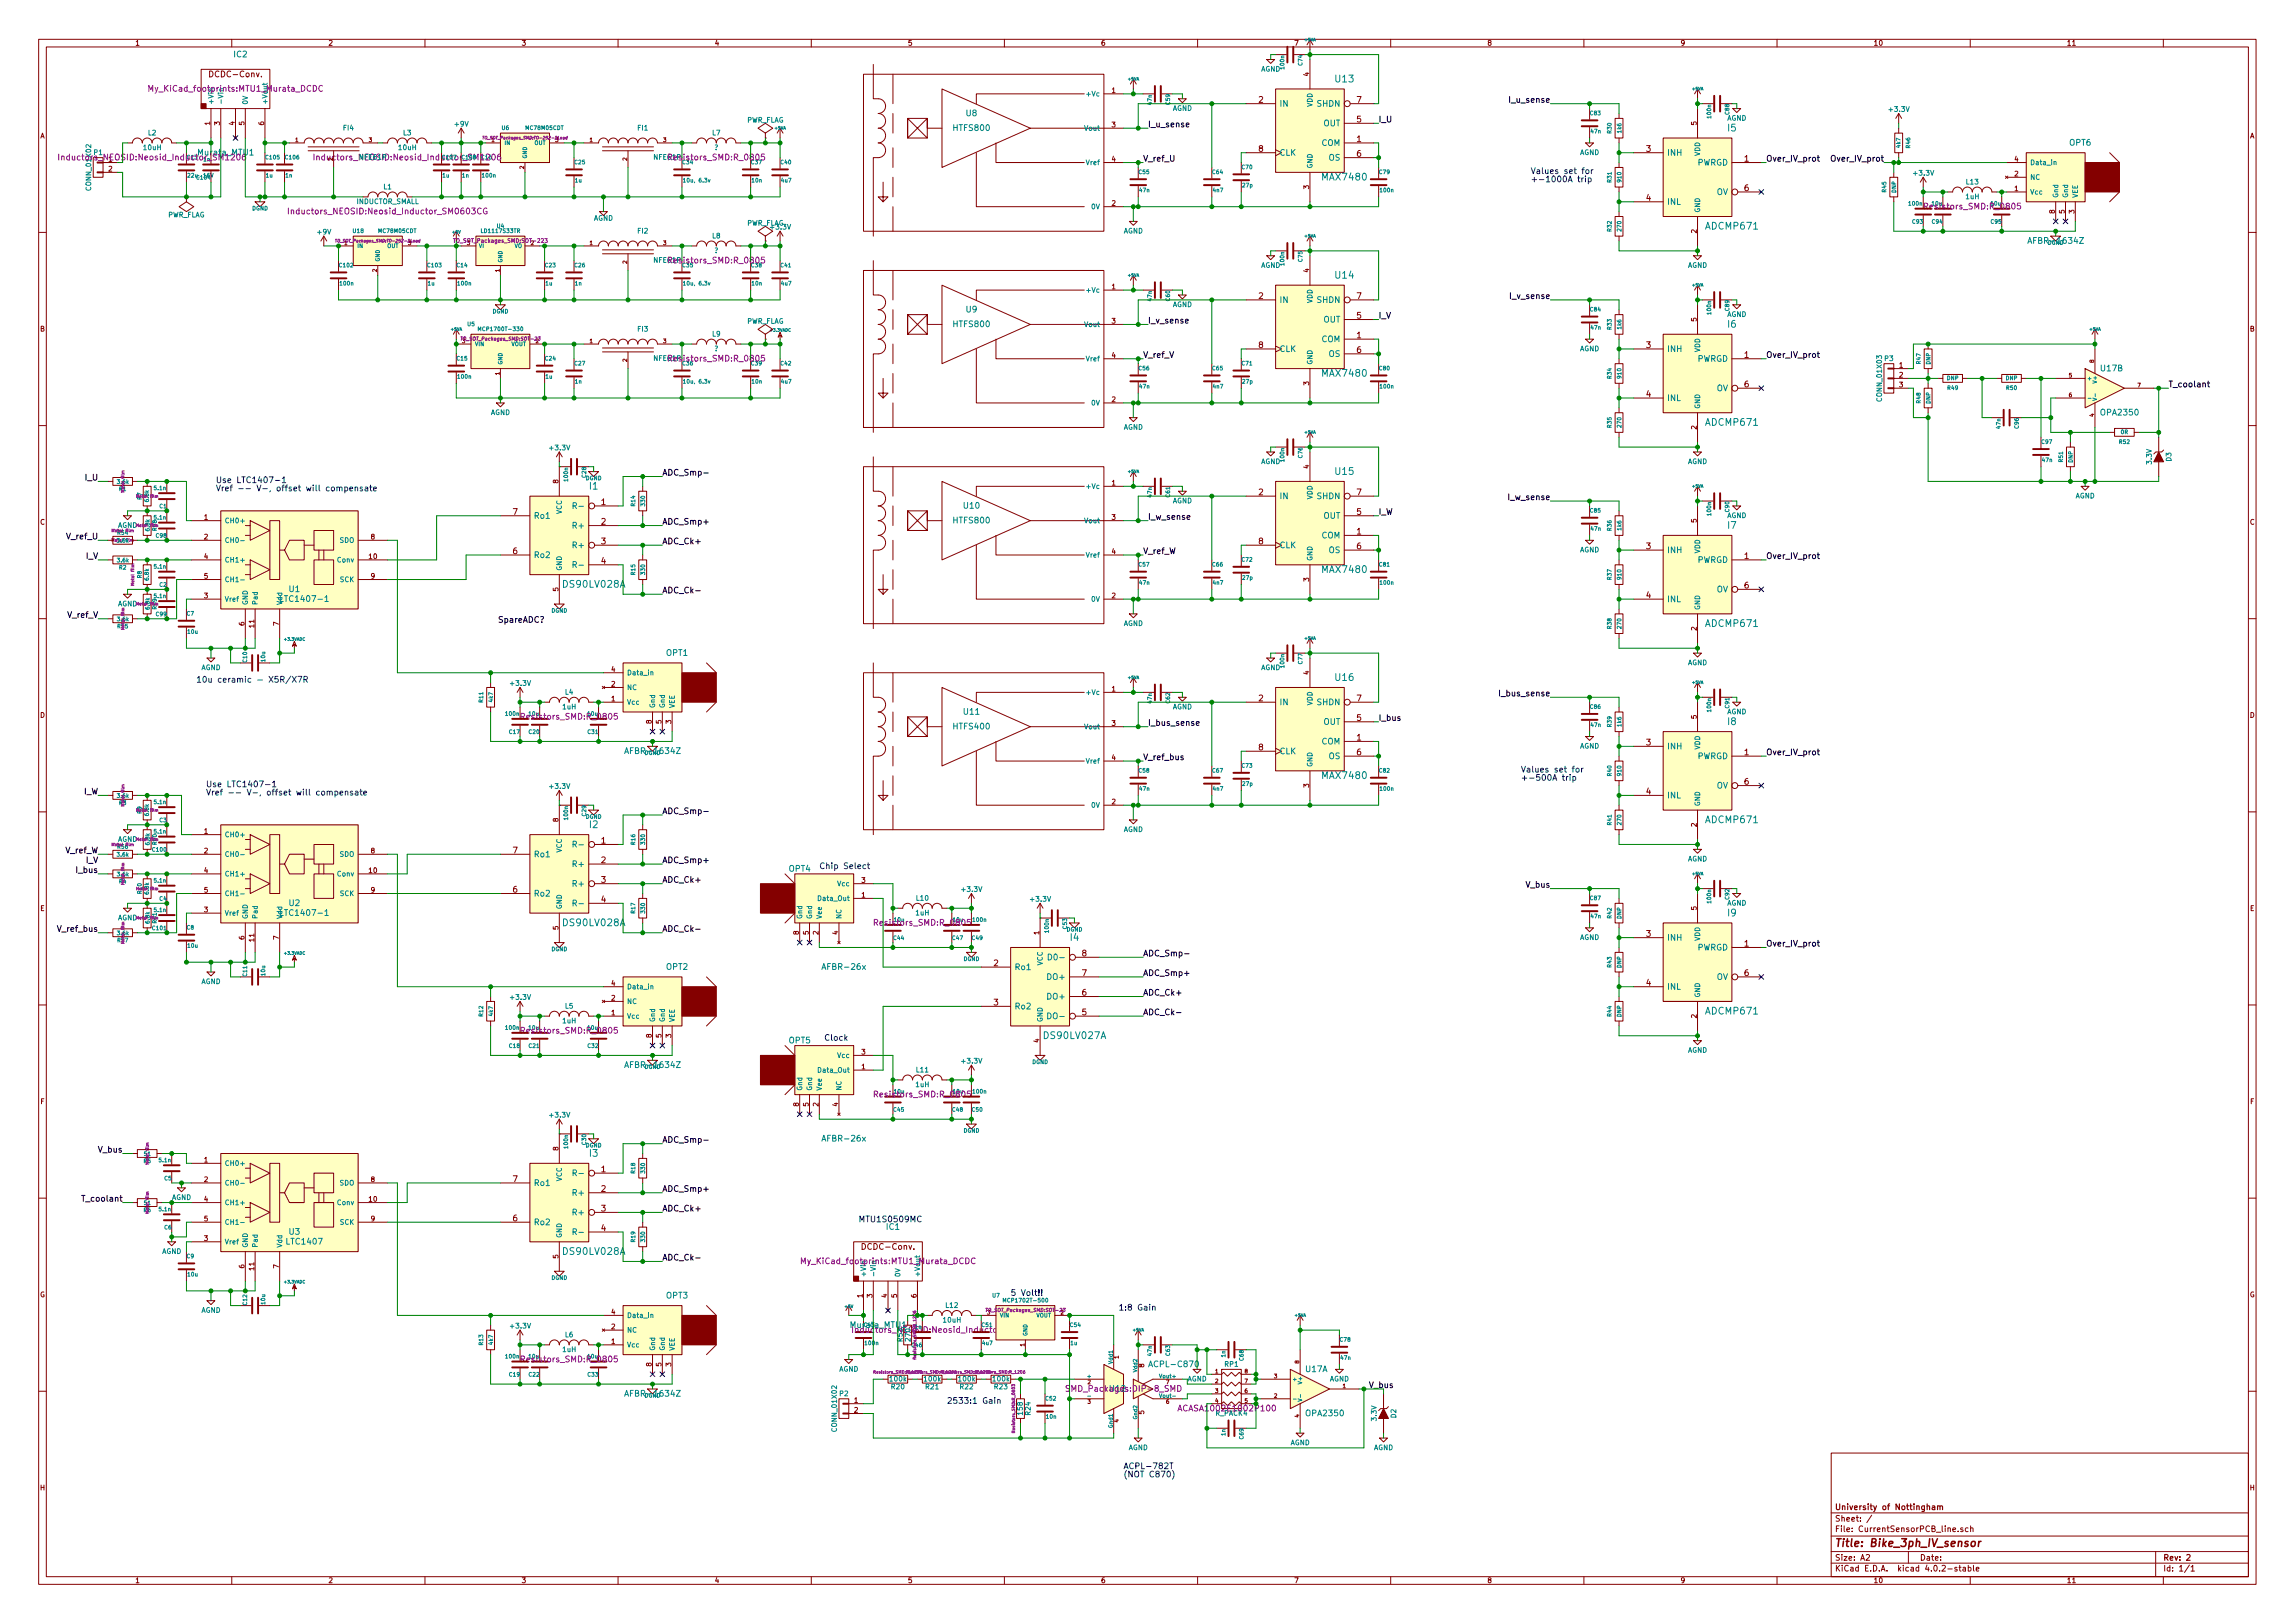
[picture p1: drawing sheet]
<svg xmlns="http://www.w3.org/2000/svg" width="594mm" height="420mm" viewBox="0 0 594 420" stroke-linecap="round" stroke-linejoin="round" font-family="sans-serif">
<defs><g id="words">
<text font-size="2.8" fill="#840000" x="475" y="400.4">Title: Bike_3ph_IV_sensor</text>
<g font-size="2.5" fill="#008484">
<text x="345.7" y="21.3">U13</text>
<text x="447.3" y="34">I5</text>
<text x="342.5" y="46.7">MAX7480</text>
<text x="441.7" y="59.4">ADCMP671</text>
<text x="345.7" y="72.1">U14</text>
<text x="447.3" y="84.8">I6</text>
<text x="342.5" y="97.5">MAX7480</text>
<text x="441.7" y="110.2">ADCMP671</text>
<text x="345.7" y="122.9">U15</text>
<text x="152.7" y="126.7">I1</text>
<text x="447.3" y="136.9">I7</text>
<text x="342.5" y="148.3">MAX7480</text>
<text x="146" y="152.1">DS90LV028A</text>
<text x="441.7" y="162.3">ADCMP671</text>
<text x="345.7" y="176.2">U16</text>
<text x="447.3" y="187.7">I8</text>
<text x="342.5" y="201.6">MAX7480</text>
<text x="152.7" y="214.3">I2</text>
<text x="441.7" y="213.1">ADCMP671</text>
<text x="146" y="239.7">DS90LV028A</text>
<text x="447.3" y="237.2">I9</text>
<text x="277.1" y="243.6">I4</text>
<text x="441.7" y="262.6">ADCMP671</text>
<text x="270.5" y="269">DS90LV027A</text>
<text x="152.7" y="299.4">I3</text>
<text x="146" y="324.8">DS90LV028A</text>
</g>
<g font-size="2.1" fill="#008484">
<text x="60.6" y="14.8">IC2</text>
<text x="331.2" y="27.6">IN</text>
<text x="340.9" y="27.6">SHDN</text>
<text x="246.9" y="33.9">HTFS800</text>
<text x="250.1" y="30.1">U8</text>
<text x="342.5" y="32.7">OUT</text>
<text x="51.5" y="40.2">Murata_MTU1</text>
<text x="331.2" y="40.3">CLK</text>
<text x="342" y="37.8">COM</text>
<text x="343.9" y="41.6">OS</text>
<text x="431.5" y="40.3">INH</text>
<text x="535.7" y="37.7">OPT6</text>
<text x="439.2" y="42.8">PWRGD</text>
<text x="431.5" y="53">INL</text>
<text x="444.2" y="50.5">OV</text>
<text x="525.8" y="63.1">AFBR-1634Z</text>
<text x="250.1" y="80.9">U9</text>
<text x="331.2" y="78.4">IN</text>
<text x="340.9" y="78.4">SHDN</text>
<text x="342.5" y="83.5">OUT</text>
<text x="246.9" y="84.7">HTFS800</text>
<text x="342" y="88.6">COM</text>
<text x="331.2" y="91.1">CLK</text>
<text x="343.9" y="92.4">OS</text>
<text x="431.5" y="91.1">INH</text>
<text x="439.2" y="93.6">PWRGD</text>
<text x="444.2" y="101.3">OV</text>
<text x="543.8" y="96.1">U17B</text>
<text x="431.5" y="103.8">INL</text>
<text x="544" y="107.5">OPA2350</text>
<text x="149.1" y="131.7">R-</text>
<text x="249.5" y="131.7">U10</text>
<text x="331.2" y="129.2">IN</text>
<text x="340.9" y="129.2">SHDN</text>
<text x="138.2" y="134.3">Ro1</text>
<text x="148.6" y="136.8">R+</text>
<text x="246.9" y="135.5">HTFS800</text>
<text x="342.5" y="134.3">OUT</text>
<text x="148.6" y="141.9">R+</text>
<text x="331.2" y="141.9">CLK</text>
<text x="342" y="139.4">COM</text>
<text x="343.9" y="143.2">OS</text>
<text x="431.5" y="143.2">INH</text>
<text x="138.2" y="144.4">Ro2</text>
<text x="149.1" y="147">R-</text>
<text x="439.2" y="145.7">PWRGD</text>
<text x="73.4" y="155.8">LTC1407-1</text>
<text x="74.9" y="153.3">U1</text>
<text x="431.5" y="155.9">INL</text>
<text x="444.2" y="153.3">OV</text>
<text x="172.5" y="169.8">OPT1</text>
<text x="249.5" y="185">U11</text>
<text x="331.2" y="182.5">IN</text>
<text x="340.9" y="182.5">SHDN</text>
<text x="246.9" y="188.8">HTFS400</text>
<text x="342.5" y="187.6">OUT</text>
<text x="162.6" y="195.2">AFBR-1634Z</text>
<text x="331.2" y="195.2">CLK</text>
<text x="342" y="192.7">COM</text>
<text x="343.9" y="196.5">OS</text>
<text x="431.5" y="194">INH</text>
<text x="439.2" y="196.5">PWRGD</text>
<text x="431.5" y="206.7">INL</text>
<text x="444.2" y="204.1">OV</text>
<text x="138.2" y="221.9">Ro1</text>
<text x="149.1" y="219.4">R-</text>
<text x="148.6" y="224.5">R+</text>
<text x="204.2" y="225.6">OPT4</text>
<text x="138.2" y="232.1">Ro2</text>
<text x="148.6" y="229.5">R+</text>
<text x="73.4" y="237.1">LTC1407-1</text>
<text x="74.9" y="234.5">U2</text>
<text x="149.1" y="234.6">R-</text>
<text x="431.5" y="243.5">INH</text>
<text x="172.5" y="251">OPT2</text>
<text x="213.4" y="251">AFBR-26x</text>
<text x="262.6" y="251.1">Ro1</text>
<text x="272.4" y="248.6">D0-</text>
<text x="439.2" y="246">PWRGD</text>
<text x="271.4" y="253.7">DO+</text>
<text x="431.5" y="256.2">INL</text>
<text x="444.2" y="253.7">OV</text>
<text x="262.6" y="261.3">Ro2</text>
<text x="271.4" y="258.7">DO+</text>
<text x="272" y="263.8">DO-</text>
<text x="204.2" y="270.1">OPT5</text>
<text x="162.6" y="276.4">AFBR-1634Z</text>
<text x="213.4" y="295.5">AFBR-26x</text>
<text x="149.1" y="304.5">R-</text>
<text x="138.2" y="307">Ro1</text>
<text x="148.6" y="309.5">R+</text>
<text x="138.2" y="317.2">Ro2</text>
<text x="148.6" y="314.6">R+</text>
<text x="74.3" y="322.2">LTC1407</text>
<text x="74.9" y="319.6">U3</text>
<text x="149.1" y="319.7">R-</text>
<text x="229.5" y="318.4">IC1</text>
<text x="172.5" y="336.1">OPT3</text>
<text x="220.4" y="343.8">Murata_MTU1</text>
<text x="222" y="345">Inductors_NEOSID:Neosid_Inductor_SM0603CG</text>
<text x="298.1" y="353.9">ACPL-C870</text>
<text x="338" y="355.2">U17A</text>
<text x="162.6" y="361.5">AFBR-1634Z</text>
<text x="338.3" y="366.6">OPA2350</text>
</g>
<g font-size="2.1" fill="#840084">
<text x="39.3" y="23.7">My_KiCad_footprints:MTU1_Murata_DCDC</text>
<text x="173.6" y="41.5">Resistors_SMD:R_0805</text>
<text x="76" y="55.5">Inductors_NEOSID:Neosid_Inductor_SM0603CG</text>
<text x="498.7" y="54.2">Resistors_SMD:R_0805</text>
<text x="173.6" y="68.2">Resistors_SMD:R_0805</text>
<text x="173.6" y="93.6">Resistors_SMD:R_0805</text>
<text x="135.5" y="186.3">Resistors_SMD:R_0805</text>
<text x="226.9" y="239.6">Resistors_SMD:R_0805</text>
<text x="135.5" y="267.6">Resistors_SMD:R_0805</text>
<text x="226.9" y="284.1">Resistors_SMD:R_0805</text>
<text x="208.2" y="327.2">My_KiCad_footprints:MTU1_Murata_DCDC</text>
<text x="135.5" y="352.6">Resistors_SMD:R_0805</text>
<text x="277" y="360.3">SMD_Packages:DIP-8_SMD</text>
<text x="287.3" y="360.3">U12</text>
</g>
<g font-size="2.1" fill="#840000">
<text x="54.6" y="20">DCDC-Conv.</text>
<text x="325.8" y="26.6">2</text>
<text x="351.2" y="26.6">7</text>
<text x="351.2" y="31.7">5</text>
<text x="82.7" y="41.5">Inductors_NEOSID:Neosid_Inductor_SM1206</text>
<text x="325.8" y="39.3">8</text>
<text x="351.2" y="36.7">1</text>
<text x="351.2" y="40.6">6</text>
<text x="426.1" y="39.3">3</text>
<text x="451.5" y="41.8">1</text>
<text x="426.1" y="52">4</text>
<text x="451.5" y="49.4">6</text>
<text x="325.8" y="77.4">2</text>
<text x="351.2" y="77.4">7</text>
<text x="351.2" y="82.5">5</text>
<text x="351.2" y="87.5">1</text>
<text x="325.8" y="90.1">8</text>
<text x="351.2" y="91.4">6</text>
<text x="426.1" y="90.1">3</text>
<text x="451.5" y="92.6">1</text>
<text x="451.5" y="100.2">6</text>
<text x="426.1" y="102.8">4</text>
<text x="155.6" y="130.7">1</text>
<text x="325.8" y="128.2">2</text>
<text x="351.2" y="128.2">7</text>
<text x="132.8" y="133.3">7</text>
<text x="155.6" y="135.8">2</text>
<text x="351.2" y="133.3">5</text>
<text x="132.8" y="143.4">6</text>
<text x="155.6" y="140.9">3</text>
<text x="325.8" y="140.9">8</text>
<text x="351.2" y="138.3">1</text>
<text x="351.2" y="142.2">6</text>
<text x="426.1" y="142.2">3</text>
<text x="155.6" y="146">4</text>
<text x="451.5" y="144.7">1</text>
<text x="426.1" y="154.9">4</text>
<text x="451.5" y="152.3">6</text>
<text x="325.8" y="181.5">2</text>
<text x="351.2" y="181.5">7</text>
<text x="351.2" y="191.7">1</text>
<text x="351.2" y="186.6">5</text>
<text x="325.8" y="194.2">8</text>
<text x="351.2" y="195.5">6</text>
<text x="426.1" y="193">3</text>
<text x="451.5" y="195.5">1</text>
<text x="451.5" y="203.1">6</text>
<text x="426.1" y="205.7">4</text>
<text x="132.8" y="220.9">7</text>
<text x="155.6" y="218.4">1</text>
<text x="155.6" y="223.4">2</text>
<text x="132.8" y="231.1">6</text>
<text x="155.6" y="228.5">3</text>
<text x="155.6" y="233.6">4</text>
<text x="426.1" y="242.5">3</text>
<text x="451.5" y="245">1</text>
<text x="257.2" y="250.1">2</text>
<text x="280.1" y="247.6">8</text>
<text x="280.1" y="257.7">6</text>
<text x="280.1" y="252.6">7</text>
<text x="426.1" y="255.2">4</text>
<text x="451.5" y="252.6">6</text>
<text x="257.2" y="260.3">3</text>
<text x="280.1" y="262.8">5</text>
<text x="132.8" y="306">7</text>
<text x="155.6" y="303.4">1</text>
<text x="155.6" y="308.5">2</text>
<text x="132.8" y="316.1">6</text>
<text x="155.6" y="313.6">3</text>
<text x="155.6" y="318.7">4</text>
<text x="223.5" y="323.5">DCDC-Conv.</text>
<text x="475" y="393.9">Sheet: /</text>
<text x="475" y="390.9">University of Nottingham</text>
<text x="475" y="396.6">File: CurrentSensorPCB_line.sch</text>
<text x="475" y="406.8">KiCad E.D.A. kicad 4.0.2-stable</text>
<text x="475" y="404">Size: A2</text>
<text x="497" y="404">Date:</text>
<text x="560" y="404">Rev: 2</text>
<text x="560" y="406.8">Id: 1/1</text>
</g>
<g font-size="2.1">
<text x="391.1" y="26.6">I_u_sense</text>
<text x="297.2" y="32.9">I_u_sense</text>
<text x="356.9" y="31.7">I_U</text>
<text x="295.9" y="41.8">V_ref_U</text>
<text x="457.2" y="41.8">Over_IV_prot</text>
<text x="474.3" y="41.8">Over_IV_prot</text>
<text x="391.2" y="77.4">I_v_sense</text>
<text x="297.2" y="83.7">I_v_sense</text>
<text x="356.9" y="82.5">I_V</text>
<text x="295.9" y="92.6">V_ref_V</text>
<text x="457.2" y="92.6">Over_IV_prot</text>
<text x="561.3" y="100.2">T_coolant</text>
<text x="22.1" y="124.4">I_U</text>
<text x="171.4" y="123.1">ADC_Smp-</text>
<text x="390.7" y="129.5">I_w_sense</text>
<text x="171.4" y="135.8">ADC_Smp+</text>
<text x="297.2" y="134.5">I_w_sense</text>
<text x="356.9" y="133.3">I_W</text>
<text x="17.4" y="139.6">V_ref_U</text>
<text x="171.4" y="140.9">ADC_Ck+</text>
<text x="295.9" y="143.4">V_ref_W</text>
<text x="22.2" y="144.7">I_V</text>
<text x="457.2" y="144.7">Over_IV_prot</text>
<text x="171.4" y="153.6">ADC_Ck-</text>
<text x="17.5" y="159.9">V_ref_V</text>
<text x="129.2" y="161.2">SpareADC?</text>
<text x="388.6" y="180.3">I_bus_sense</text>
<text x="297.2" y="187.9">I_bus_sense</text>
<text x="356.9" y="186.6">I_bus</text>
<text x="295.9" y="196.8">V_ref_bus</text>
<text x="457.2" y="195.5">Over_IV_prot</text>
<text x="21.6" y="205.7">I_W</text>
<text x="171.4" y="210.7">ADC_Smp-</text>
<text x="16.9" y="220.9">V_ref_W</text>
<text x="19.9" y="226">I_bus</text>
<text x="22.2" y="223.4">I_V</text>
<text x="171.4" y="223.4">ADC_Smp+</text>
<text x="171.4" y="228.5">ADC_Ck+</text>
<text x="394.9" y="229.8">V_bus</text>
<text x="15.1" y="241.2">V_ref_bus</text>
<text x="171.4" y="241.2">ADC_Ck-</text>
<text x="457.2" y="245">Over_IV_prot</text>
<text x="295.9" y="247.6">ADC_Smp-</text>
<text x="295.9" y="252.6">ADC_Smp+</text>
<text x="295.9" y="257.7">ADC_Ck+</text>
<text x="295.9" y="262.8">ADC_Ck-</text>
<text x="25.4" y="298.4">V_bus</text>
<text x="171.4" y="295.8">ADC_Smp-</text>
<text x="21.7" y="311.1">T_coolant</text>
<text x="171.4" y="308.5">ADC_Smp+</text>
<text x="171.4" y="313.6">ADC_Ck+</text>
<text x="171.4" y="326.3">ADC_Ck-</text>
<text x="354.3" y="359.3">V_bus</text>
</g>
<g font-size="2.1" fill="#008400">
<text x="16.6" y="41.5">Inductors_NEOSID:Neosid_Inductor_SM1206</text>
<text x="306.5" y="365.3">ACASA1002E1002P100</text>
</g>
<g font-size="2.1" fill="#0000c2">
<text x="396.2" y="45">Values set for</text>
<text x="396.2" y="47.2">+-1000A trip</text>
<text x="55.9" y="125">Use LTC1407-1</text>
<text x="55.9" y="127.2">Vref -- V-, offset will compensate</text>
<text x="50.8" y="176.7">10u ceramic - X5R/X7R</text>
<text x="53.3" y="203.8">Use LTC1407-1</text>
<text x="393.7" y="200">Values set for</text>
<text x="393.7" y="202.1">+-500A trip</text>
<text x="53.3" y="205.9">Vref -- V-, offset will compensate</text>
<text x="212.1" y="225">Chip Select</text>
<text x="213.4" y="269.4">Clock</text>
<text x="222.2" y="316.4">MTU1S0509MC</text>
<text x="261.6" y="335.4">5 Volt!!</text>
<text x="289.6" y="339.3">1:8 Gain</text>
<text x="245.1" y="363.4">2533:1 Gain</text>
<text x="290.8" y="380.3">ACPL-782T</text>
<text x="290.8" y="382.4">(NOT C870)</text>
</g>
<g font-size="1.8" fill="#840000">
<text x="35" y="11.8">1</text>
<text x="85" y="11.8">2</text>
<text x="135" y="11.8">3</text>
<text x="185" y="11.8">4</text>
<text x="235" y="11.8">5</text>
<text x="285" y="11.8">6</text>
<text x="335" y="11.8">7</text>
<text x="385" y="11.8">8</text>
<text x="435" y="11.8">9</text>
<text x="485" y="11.8">10</text>
<text x="535" y="11.8">11</text>
<text x="338.8" y="19.7" transform="rotate(-90 338.8 19.7)">4</text>
<text x="287.8" y="24">1</text>
<text x="10.4" y="35.8">A</text>
<text x="54.4" y="32.4" transform="rotate(-90 54.4 32.4)">1</text>
<text x="56.9" y="32.4" transform="rotate(-90 56.9 32.4)">3</text>
<text x="60.7" y="32.4" transform="rotate(-90 60.7 32.4)">4</text>
<text x="63.2" y="32.4" transform="rotate(-90 63.2 32.4)">5</text>
<text x="68.3" y="32.4" transform="rotate(-90 68.3 32.4)">6</text>
<text x="287.8" y="32.9">3</text>
<text x="439.2" y="32.4" transform="rotate(-90 439.2 32.4)">5</text>
<text x="582.4" y="35.8">A</text>
<text x="287.8" y="41.8">4</text>
<text x="521.5" y="41.8">4</text>
<text x="28.1" y="44.4">2</text>
<text x="521.5" y="45.6">2</text>
<text x="287.8" y="53.3">2</text>
<text x="338.8" y="48.9" transform="rotate(-90 338.8 48.9)">3</text>
<text x="521.5" y="49.4">1</text>
<text x="531.9" y="55.3" transform="rotate(-90 531.9 55.3)">8</text>
<text x="534.4" y="55.3" transform="rotate(-90 534.4 55.3)">5</text>
<text x="537" y="55.3" transform="rotate(-90 537 55.3)">3</text>
<text x="439.2" y="60.3" transform="rotate(-90 439.2 60.3)">2</text>
<text x="338.8" y="70.5" transform="rotate(-90 338.8 70.5)">4</text>
<text x="287.8" y="74.8">1</text>
<text x="287.8" y="83.7">3</text>
<text x="439.2" y="83.2" transform="rotate(-90 439.2 83.2)">5</text>
<text x="10.4" y="85.8">B</text>
<text x="582.4" y="85.8">B</text>
<text x="287.8" y="92.6">4</text>
<text x="491.6" y="95.2">1</text>
<text x="338.8" y="99.7" transform="rotate(-90 338.8 99.7)">3</text>
<text x="491.6" y="97.7">2</text>
<text x="491.6" y="100.2">3</text>
<text x="287.8" y="104.1">2</text>
<text x="439.2" y="111.1" transform="rotate(-90 439.2 111.1)">2</text>
<text x="144.5" y="125.1" transform="rotate(-90 144.5 125.1)">8</text>
<text x="287.8" y="125.6">1</text>
<text x="338.8" y="121.3" transform="rotate(-90 338.8 121.3)">4</text>
<text x="10.4" y="135.8">C</text>
<text x="52.9" y="134.5">1</text>
<text x="287.8" y="134.5">3</text>
<text x="439.2" y="135.3" transform="rotate(-90 439.2 135.3)">5</text>
<text x="582.4" y="135.8">C</text>
<text x="52.9" y="139.6">2</text>
<text x="96" y="139.6">8</text>
<text x="287.8" y="143.4">4</text>
<text x="52.9" y="144.7">4</text>
<text x="52.9" y="149.8">5</text>
<text x="95.6" y="144.7">10</text>
<text x="96" y="149.8">9</text>
<text x="52.9" y="154.9">3</text>
<text x="144.5" y="153.1" transform="rotate(-90 144.5 153.1)">5</text>
<text x="287.8" y="154.9">2</text>
<text x="338.8" y="150.5" transform="rotate(-90 338.8 150.5)">3</text>
<text x="63.2" y="161.9" transform="rotate(-90 63.2 161.9)">6</text>
<text x="72.1" y="161.9" transform="rotate(-90 72.1 161.9)">7</text>
<text x="65.8" y="162.4" transform="rotate(-90 65.8 162.4)">11</text>
<text x="439.2" y="163.2" transform="rotate(-90 439.2 163.2)">2</text>
<text x="158.3" y="173.9">4</text>
<text x="158.3" y="177.7">2</text>
<text x="287.8" y="179">1</text>
<text x="338.8" y="174.6" transform="rotate(-90 338.8 174.6)">4</text>
<text x="10.4" y="185.8">D</text>
<text x="158.3" y="181.5">1</text>
<text x="582.4" y="185.8">D</text>
<text x="168.7" y="187.3" transform="rotate(-90 168.7 187.3)">8</text>
<text x="171.2" y="187.3" transform="rotate(-90 171.2 187.3)">5</text>
<text x="173.7" y="187.3" transform="rotate(-90 173.7 187.3)">3</text>
<text x="287.8" y="187.9">3</text>
<text x="439.2" y="186.1" transform="rotate(-90 439.2 186.1)">5</text>
<text x="287.8" y="196.8">4</text>
<text x="338.8" y="203.9" transform="rotate(-90 338.8 203.9)">3</text>
<text x="287.8" y="208.2">2</text>
<text x="52.9" y="215.8">1</text>
<text x="144.5" y="212.7" transform="rotate(-90 144.5 212.7)">8</text>
<text x="439.2" y="214" transform="rotate(-90 439.2 214)">2</text>
<text x="52.9" y="220.9">2</text>
<text x="96" y="220.9">8</text>
<text x="52.9" y="226">4</text>
<text x="95.6" y="226">10</text>
<text x="52.9" y="231.1">5</text>
<text x="96" y="231.1">9</text>
<text x="223" y="232.3">1</text>
<text x="223" y="228.5">3</text>
<text x="10.4" y="235.8">E</text>
<text x="52.9" y="236.1">3</text>
<text x="439.2" y="235.6" transform="rotate(-90 439.2 235.6)">5</text>
<text x="582.4" y="235.8">E</text>
<text x="63.2" y="243.2" transform="rotate(-90 63.2 243.2)">6</text>
<text x="65.8" y="243.7" transform="rotate(-90 65.8 243.7)">11</text>
<text x="72.1" y="243.2" transform="rotate(-90 72.1 243.2)">7</text>
<text x="144.5" y="240.7" transform="rotate(-90 144.5 240.7)">5</text>
<text x="206.8" y="242" transform="rotate(-90 206.8 242)">8</text>
<text x="209.3" y="242" transform="rotate(-90 209.3 242)">5</text>
<text x="211.8" y="242" transform="rotate(-90 211.8 242)">2</text>
<text x="216.9" y="242" transform="rotate(-90 216.9 242)">4</text>
<text x="269" y="242" transform="rotate(-90 269 242)">1</text>
<text x="158.3" y="255.2">4</text>
<text x="158.3" y="262.8">1</text>
<text x="158.3" y="259">2</text>
<text x="439.2" y="263.5" transform="rotate(-90 439.2 263.5)">2</text>
<text x="168.7" y="268.6" transform="rotate(-90 168.7 268.6)">8</text>
<text x="171.2" y="268.6" transform="rotate(-90 171.2 268.6)">5</text>
<text x="173.7" y="268.6" transform="rotate(-90 173.7 268.6)">3</text>
<text x="269" y="269.9" transform="rotate(-90 269 269.9)">4</text>
<text x="223" y="273">3</text>
<text x="223" y="276.8">1</text>
<text x="10.5" y="285.8">F</text>
<text x="206.8" y="286.4" transform="rotate(-90 206.8 286.4)">8</text>
<text x="209.3" y="286.4" transform="rotate(-90 209.3 286.4)">5</text>
<text x="211.8" y="286.4" transform="rotate(-90 211.8 286.4)">2</text>
<text x="216.9" y="286.4" transform="rotate(-90 216.9 286.4)">4</text>
<text x="582.5" y="285.8">F</text>
<text x="144.5" y="297.8" transform="rotate(-90 144.5 297.8)">8</text>
<text x="52.9" y="300.9">1</text>
<text x="52.9" y="306">2</text>
<text x="96" y="306">8</text>
<text x="52.9" y="311.1">4</text>
<text x="95.6" y="311.1">10</text>
<text x="52.9" y="316.1">5</text>
<text x="96" y="316.1">9</text>
<text x="52.9" y="321.2">3</text>
<text x="63.2" y="328.3" transform="rotate(-90 63.2 328.3)">6</text>
<text x="65.8" y="328.8" transform="rotate(-90 65.8 328.8)">11</text>
<text x="72.1" y="328.3" transform="rotate(-90 72.1 328.3)">7</text>
<text x="144.5" y="325.8" transform="rotate(-90 144.5 325.8)">5</text>
<text x="10.3" y="335.8">G</text>
<text x="223.3" y="335.9" transform="rotate(-90 223.3 335.9)">1</text>
<text x="225.8" y="335.9" transform="rotate(-90 225.8 335.9)">3</text>
<text x="229.6" y="335.9" transform="rotate(-90 229.6 335.9)">4</text>
<text x="232.2" y="335.9" transform="rotate(-90 232.2 335.9)">5</text>
<text x="237.2" y="335.9" transform="rotate(-90 237.2 335.9)">6</text>
<text x="582.3" y="335.8">G</text>
<text x="158.3" y="340.3">4</text>
<text x="158.3" y="347.9">1</text>
<text x="158.3" y="344.1">2</text>
<text x="168.7" y="353.7" transform="rotate(-90 168.7 353.7)">8</text>
<text x="171.2" y="353.7" transform="rotate(-90 171.2 353.7)">5</text>
<text x="173.7" y="353.7" transform="rotate(-90 173.7 353.7)">3</text>
<text x="296.2" y="354" transform="rotate(-90 296.2 354)">8</text>
<text x="221.1" y="363.1">1</text>
<text x="221.1" y="365.7">2</text>
<text x="296.2" y="366.1" transform="rotate(-90 296.2 366.1)">5</text>
<text x="10.4" y="385.8">H</text>
<text x="582.4" y="385.8">H</text>
<text x="35" y="409.8">1</text>
<text x="85" y="409.8">2</text>
<text x="135" y="409.8">3</text>
<text x="185" y="409.8">4</text>
<text x="235" y="409.8">5</text>
<text x="285" y="409.8">6</text>
<text x="335" y="409.8">7</text>
<text x="385" y="409.8">8</text>
<text x="435" y="409.8">9</text>
<text x="485" y="409.8">10</text>
<text x="535" y="409.8">11</text>
</g>
<g font-size="1.8" fill="#008484">
<text x="326.3" y="18.5">AGND</text>
<text x="55.2" y="27.1" transform="rotate(-90 55.2 27.1)">+Vin</text>
<text x="57.8" y="27.1" transform="rotate(-90 57.8 27.1)">-Vin</text>
<text x="64.1" y="27.1" transform="rotate(-90 64.1 27.1)">0V</text>
<text x="281.5" y="24.9">+Vc</text>
<text x="303.5" y="28.7">AGND</text>
<text x="339.7" y="27.8" transform="rotate(-90 339.7 27.8)">VDD</text>
<text x="489.2" y="28.9">+3.3V</text>
<text x="38.4" y="35">L2</text>
<text x="88.9" y="33.7">FI4</text>
<text x="104.4" y="35">L3</text>
<text x="117.8" y="32.7">+9V</text>
<text x="165.1" y="33.7">FI1</text>
<text x="184.4" y="35">L7</text>
<text x="193.2" y="31.7">PWR_FLAG</text>
<text x="280.8" y="33.8">Vout</text>
<text x="447" y="31.2">AGND</text>
<text x="24.3" y="40.1">P1</text>
<text x="37.2" y="38.8">10uH</text>
<text x="93.2" y="41.3">NFE61P</text>
<text x="103.3" y="38.8">10uH</text>
<text x="184.9" y="38.8">?</text>
<text x="408.9" y="40.1">AGND</text>
<text x="440.1" y="40.5" transform="rotate(-90 440.1 40.5)">VDD</text>
<text x="281.3" y="42.7">Vref</text>
<text x="339.7" y="43.6" transform="rotate(-90 339.7 43.6)">GND</text>
<text x="495.5" y="45.4">+3.3V</text>
<text x="509" y="47.7">L13</text>
<text x="525.5" y="46.5">NC</text>
<text x="525.5" y="42.7">Data_in</text>
<text x="92.1" y="52.8">INDUCTOR_SMALL</text>
<text x="99.3" y="49">L1</text>
<text x="508.9" y="51.5">1uH</text>
<text x="525.5" y="50.3">Vcc</text>
<text x="532.8" y="51.2" transform="rotate(-90 532.8 51.2)">Gnd</text>
<text x="535.3" y="51.2" transform="rotate(-90 535.3 51.2)">Gnd</text>
<text x="537.8" y="51.2" transform="rotate(-90 537.8 51.2)">VEE</text>
<text x="43.3" y="56.3">PWR_FLAG</text>
<text x="153.6" y="57.1">AGND</text>
<text x="193.2" y="58.4">PWR_FLAG</text>
<text x="199.6" y="59.4">+3.3V</text>
<text x="282.6" y="54.1">0V</text>
<text x="440.1" y="55" transform="rotate(-90 440.1 55)">GND</text>
<text x="82.2" y="60.7">+9V</text>
<text x="165.1" y="60.4">FI2</text>
<text x="184.4" y="61.7">L8</text>
<text x="184.9" y="65.5">?</text>
<text x="290.8" y="60.4">AGND</text>
<text x="326.3" y="69.3">AGND</text>
<text x="436.8" y="69.3">AGND</text>
<text x="281.5" y="75.7">+Vc</text>
<text x="193.2" y="83.8">PWR_FLAG</text>
<text x="303.5" y="79.5">AGND</text>
<text x="339.7" y="78.6" transform="rotate(-90 339.7 78.6)">VDD</text>
<text x="447" y="82">AGND</text>
<text x="165.1" y="85.8">FI3</text>
<text x="184.4" y="87.1">L9</text>
<text x="280.8" y="84.6">Vout</text>
<text x="184.9" y="90.9">?</text>
<text x="281.3" y="93.5">Vref</text>
<text x="339.7" y="94.4" transform="rotate(-90 339.7 94.4)">GND</text>
<text x="408.9" y="90.9">AGND</text>
<text x="440.1" y="91.3" transform="rotate(-90 440.1 91.3)">VDD</text>
<text x="487.9" y="93.4">P3</text>
<text x="126.9" y="107.4">AGND</text>
<text x="282.6" y="104.9">0V</text>
<text x="440.1" y="105.8" transform="rotate(-90 440.1 105.8)">GND</text>
<text x="487.1" y="103.6" transform="rotate(-90 487.1 103.6)">CONN_01X03</text>
<text x="290.8" y="111.2">AGND</text>
<text x="142.4" y="116.6">+3.3V</text>
<text x="562.1" y="119.4" transform="rotate(-90 562.1 119.4)">D3</text>
<text x="326.3" y="120.1">AGND</text>
<text x="436.8" y="120.1">AGND</text>
<text x="557" y="120.1" transform="rotate(-90 557 120.1)">3.3V</text>
<text x="281.5" y="126.5">+Vc</text>
<text x="303.5" y="130.3">AGND</text>
<text x="339.7" y="129.4" transform="rotate(-90 339.7 129.4)">VDD</text>
<text x="537.2" y="129">AGND</text>
<text x="58.2" y="135.4">CH0+</text>
<text x="145.4" y="133.2" transform="rotate(-90 145.4 133.2)">VCC</text>
<text x="280.8" y="135.4">Vout</text>
<text x="447" y="134.1">AGND</text>
<text x="58.2" y="140.5">CH0-</text>
<text x="87.9" y="140.5">SDO</text>
<text x="408.9" y="143">AGND</text>
<text x="440.1" y="143.3" transform="rotate(-90 440.1 143.3)">VDD</text>
<text x="58.2" y="145.6">CH1+</text>
<text x="87.3" y="145.6">Conv</text>
<text x="145.4" y="147.7" transform="rotate(-90 145.4 147.7)">GND</text>
<text x="281.3" y="144.3">Vref</text>
<text x="339.7" y="145.2" transform="rotate(-90 339.7 145.2)">GND</text>
<text x="58.2" y="155.7">Vref</text>
<text x="58.2" y="150.7">CH1-</text>
<text x="88" y="150.7">SCK</text>
<text x="282.6" y="155.7">0V</text>
<text x="64.1" y="156.6" transform="rotate(-90 64.1 156.6)">GND</text>
<text x="66.7" y="156.6" transform="rotate(-90 66.7 156.6)">Pad</text>
<text x="73" y="156.6" transform="rotate(-90 73 156.6)">Vdd</text>
<text x="440.1" y="157.9" transform="rotate(-90 440.1 157.9)">GND</text>
<text x="290.8" y="162">AGND</text>
<text x="52" y="173.4">AGND</text>
<text x="326.3" y="173.4">AGND</text>
<text x="436.8" y="172.2">AGND</text>
<text x="132.3" y="177.5">+3.3V</text>
<text x="146.3" y="179.8">L4</text>
<text x="162.3" y="178.6">NC</text>
<text x="162.3" y="174.8">Data_in</text>
<text x="281.5" y="179.9">+Vc</text>
<text x="145.6" y="183.6">1uH</text>
<text x="162.3" y="182.4">Vcc</text>
<text x="169.5" y="183.3" transform="rotate(-90 169.5 183.3)">Gnd</text>
<text x="172.1" y="183.3" transform="rotate(-90 172.1 183.3)">Gnd</text>
<text x="174.6" y="183.3" transform="rotate(-90 174.6 183.3)">VEE</text>
<text x="303.5" y="183.6">AGND</text>
<text x="339.7" y="182.7" transform="rotate(-90 339.7 182.7)">VDD</text>
<text x="447" y="184.9">AGND</text>
<text x="280.8" y="188.8">Vout</text>
<text x="281.3" y="197.7">Vref</text>
<text x="408.9" y="193.8">AGND</text>
<text x="440.1" y="194.1" transform="rotate(-90 440.1 194.1)">VDD</text>
<text x="339.7" y="198.5" transform="rotate(-90 339.7 198.5)">GND</text>
<text x="142.4" y="204.2">+3.3V</text>
<text x="282.6" y="209.1">0V</text>
<text x="440.1" y="208.7" transform="rotate(-90 440.1 208.7)">GND</text>
<text x="290.8" y="215.4">AGND</text>
<text x="58.2" y="216.7">CH0+</text>
<text x="58.2" y="221.8">CH0-</text>
<text x="87.9" y="221.8">SDO</text>
<text x="145.4" y="220.8" transform="rotate(-90 145.4 220.8)">VCC</text>
<text x="58.2" y="226.9">CH1+</text>
<text x="87.3" y="226.9">Conv</text>
<text x="436.8" y="223">AGND</text>
<text x="58.2" y="231.9">CH1-</text>
<text x="88" y="231.9">SCK</text>
<text x="212.1" y="233.2">Data_Out</text>
<text x="216.8" y="229.4">Vcc</text>
<text x="237.2" y="233.1">L10</text>
<text x="249.1" y="230.9">+3.3V</text>
<text x="266.9" y="233.4">+3.3V</text>
<text x="58.2" y="237">Vref</text>
<text x="64.1" y="237.9" transform="rotate(-90 64.1 237.9)">GND</text>
<text x="66.7" y="237.9" transform="rotate(-90 66.7 237.9)">Pad</text>
<text x="73" y="237.9" transform="rotate(-90 73 237.9)">Vdd</text>
<text x="145.4" y="235.4" transform="rotate(-90 145.4 235.4)">GND</text>
<text x="207.6" y="237.9" transform="rotate(-90 207.6 237.9)">Gnd</text>
<text x="210.2" y="237.9" transform="rotate(-90 210.2 237.9)">Gnd</text>
<text x="212.7" y="237.9" transform="rotate(-90 212.7 237.9)">Vee</text>
<text x="217.8" y="237.9" transform="rotate(-90 217.8 237.9)">NC</text>
<text x="237.1" y="236.9">1uH</text>
<text x="447" y="234.4">AGND</text>
<text x="408.9" y="243.3">AGND</text>
<text x="440.1" y="243.7" transform="rotate(-90 440.1 243.7)">VDD</text>
<text x="269.9" y="250" transform="rotate(-90 269.9 250)">VCC</text>
<text x="52" y="254.7">AGND</text>
<text x="162.3" y="256.1">Data_in</text>
<text x="132.3" y="258.8">+3.3V</text>
<text x="146.3" y="261.1">L5</text>
<text x="162.3" y="263.7">Vcc</text>
<text x="162.3" y="259.9">NC</text>
<text x="440.1" y="258.2" transform="rotate(-90 440.1 258.2)">GND</text>
<text x="145.6" y="264.9">1uH</text>
<text x="169.5" y="264.6" transform="rotate(-90 169.5 264.6)">Gnd</text>
<text x="172.1" y="264.6" transform="rotate(-90 172.1 264.6)">Gnd</text>
<text x="174.6" y="264.6" transform="rotate(-90 174.6 264.6)">VEE</text>
<text x="269.9" y="264.6" transform="rotate(-90 269.9 264.6)">GND</text>
<text x="216.8" y="273.9">Vcc</text>
<text x="249.1" y="275.3">+3.3V</text>
<text x="436.8" y="272.5">AGND</text>
<text x="212.1" y="277.7">Data_Out</text>
<text x="237.1" y="281.4">1uH</text>
<text x="237.2" y="277.6">L11</text>
<text x="207.6" y="282.4" transform="rotate(-90 207.6 282.4)">Gnd</text>
<text x="210.2" y="282.4" transform="rotate(-90 210.2 282.4)">Gnd</text>
<text x="212.7" y="282.4" transform="rotate(-90 212.7 282.4)">Vee</text>
<text x="217.8" y="282.4" transform="rotate(-90 217.8 282.4)">NC</text>
<text x="142.4" y="289.3">+3.3V</text>
<text x="58.2" y="301.8">CH0+</text>
<text x="145.4" y="305.9" transform="rotate(-90 145.4 305.9)">VCC</text>
<text x="44.4" y="310.6">AGND</text>
<text x="58.2" y="306.9">CH0-</text>
<text x="58.2" y="312">CH1+</text>
<text x="87.3" y="312">Conv</text>
<text x="87.9" y="306.9">SDO</text>
<text x="58.2" y="317">CH1-</text>
<text x="88" y="317">SCK</text>
<text x="58.2" y="322.1">Vref</text>
<text x="64.1" y="323" transform="rotate(-90 64.1 323)">GND</text>
<text x="66.7" y="323" transform="rotate(-90 66.7 323)">Pad</text>
<text x="73" y="323" transform="rotate(-90 73 323)">Vdd</text>
<text x="145.4" y="320.5" transform="rotate(-90 145.4 320.5)">GND</text>
<text x="41.9" y="324.6">AGND</text>
<text x="224.2" y="330.6" transform="rotate(-90 224.2 330.6)">+Vin</text>
<text x="226.7" y="330.6" transform="rotate(-90 226.7 330.6)">-Vin</text>
<text x="233" y="330.6" transform="rotate(-90 233 330.6)">0V</text>
<text x="52" y="339.8">AGND</text>
<text x="162.3" y="341.2">Data_in</text>
<text x="244.9" y="338.5">L12</text>
<text x="132.3" y="343.9">+3.3V</text>
<text x="146.3" y="346.2">L6</text>
<text x="162.3" y="345">NC</text>
<text x="233.6" y="347.2" transform="rotate(-90 233.6 347.2)">R53</text>
<text x="235.7" y="347.1" transform="rotate(-90 235.7 347.1)">270</text>
<text x="244.2" y="342.4">10uH</text>
<text x="145.6" y="350">1uH</text>
<text x="162.3" y="348.8">Vcc</text>
<text x="169.5" y="349.7" transform="rotate(-90 169.5 349.7)">Gnd</text>
<text x="172.1" y="349.7" transform="rotate(-90 172.1 349.7)">Gnd</text>
<text x="174.6" y="349.7" transform="rotate(-90 174.6 349.7)">VEE</text>
<text x="317.1" y="353.8">RP1</text>
<text x="217.1" y="355.1">AGND</text>
<text x="230.5" y="357.6">100k</text>
<text x="230.8" y="359.6">R20</text>
<text x="239.3" y="357.6">100k</text>
<text x="239.7" y="359.6">R21</text>
<text x="248.2" y="357.6">100k</text>
<text x="248.6" y="359.6">R22</text>
<text x="257.1" y="357.6">100k</text>
<text x="257.5" y="359.6">R23</text>
<text x="307.3" y="357.6">AGND</text>
<text x="344.1" y="357.6">AGND</text>
<text x="217.4" y="361.4">P2</text>
<text x="216.6" y="370.3" transform="rotate(-90 216.6 370.3)">CONN_01X02</text>
<text x="264.7" y="366.1" transform="rotate(-90 264.7 366.1)">158</text>
<text x="266.8" y="366.3" transform="rotate(-90 266.8 366.3)">R24</text>
<text x="356.3" y="367.7" transform="rotate(-90 356.3 367.7)">3.3V</text>
<text x="361.4" y="367" transform="rotate(-90 361.4 367)">D2</text>
<text x="292" y="375.4">AGND</text>
<text x="334" y="374.1">AGND</text>
<text x="355.5" y="375.4">AGND</text>
</g>
<g font-size="1.8" fill="#840084">
<text x="69.2" y="27.1" transform="rotate(-90 69.2 27.1)">+Vout</text>
<text x="28.1" y="41.8">1</text>
<text x="169.4" y="41.3">NFE61P</text>
<text x="23.6" y="49" transform="rotate(-90 23.6 49)">CONN_01X02</text>
<text x="169.4" y="68">NFE61P</text>
<text x="169.4" y="93.4">NFE61P</text>
<text x="30.4" y="136.6">AGND</text>
<text x="30.4" y="156.9">AGND</text>
<text x="30.4" y="217.9">AGND</text>
<text x="30.4" y="238.2">AGND</text>
<text x="238.1" y="330.6" transform="rotate(-90 238.1 330.6)">+Vout</text>
<text x="314.7" y="366.5">R_PACK4</text>
</g>
<g font-size="1.4" fill="#008484">
<text x="332.4" y="17.8" transform="rotate(-90 332.4 17.8)">100n</text>
<text x="337.1" y="16.9" transform="rotate(-90 337.1 16.9)">C74</text>
<text x="298.1" y="27.1" transform="rotate(-90 298.1 27.1)">47n</text>
<text x="302.8" y="27.1" transform="rotate(-90 302.8 27.1)">C59</text>
<text x="411.7" y="29.8">C83</text>
<text x="447.6" y="29.6" transform="rotate(-90 447.6 29.6)">C88</text>
<text x="129.9" y="33.6">U6</text>
<text x="136.2" y="33.6">MC78M05CDT</text>
<text x="411.8" y="34.5">47n</text>
<text x="417.1" y="34.5" transform="rotate(-90 417.1 34.5)">R30</text>
<text x="419.7" y="34.4" transform="rotate(-90 419.7 34.4)">1k6</text>
<text x="442.9" y="30.5" transform="rotate(-90 442.9 30.5)">100n</text>
<text x="68.9" y="41.2">C105</text>
<text x="73.9" y="41.2">C106</text>
<text x="114.6" y="41.2">C107</text>
<text x="119.7" y="41.2">C108</text>
<text x="130.6" y="37.5">IN</text>
<text x="136.4" y="41.1" transform="rotate(-90 136.4 41.1)">GND</text>
<text x="138.2" y="37.5">OUT</text>
<text x="491.9" y="38.2" transform="rotate(-90 491.9 38.2)">4k7</text>
<text x="494.5" y="38.3" transform="rotate(-90 494.5 38.3)">R46</text>
<text x="51" y="46.5">C104</text>
<text x="68.9" y="45.9">1u</text>
<text x="73.9" y="45.9">1n</text>
<text x="114.6" y="45.9">1u</text>
<text x="119.7" y="45.9">1n</text>
<text x="124.9" y="45.9">100n</text>
<text x="148.8" y="42.5">C25</text>
<text x="148.9" y="47.2">1u</text>
<text x="176.7" y="42.5">C34</text>
<text x="177.3" y="47.2">10u, 6.3v</text>
<text x="194.5" y="42.5">C37</text>
<text x="194.7" y="47.2">10n</text>
<text x="202.1" y="42.5">C40</text>
<text x="202.3" y="47.2">4u7</text>
<text x="294.8" y="45.1">C55</text>
<text x="313.9" y="45.1">C64</text>
<text x="321.5" y="43.8">C70</text>
<text x="357" y="45.1">C79</text>
<text x="417.1" y="47.2" transform="rotate(-90 417.1 47.2)">R31</text>
<text x="419.7" y="47.1" transform="rotate(-90 419.7 47.1)">910</text>
<text x="295" y="49.8">47n</text>
<text x="314" y="49.8">4n7</text>
<text x="321.7" y="48.5">27p</text>
<text x="357.3" y="49.8">100n</text>
<text x="488.3" y="49.7" transform="rotate(-90 488.3 49.7)">R45</text>
<text x="490.8" y="49.9" transform="rotate(-90 490.8 49.9)">DNP</text>
<text x="494.2" y="53.2">100n</text>
<text x="515.4" y="53.2">10u</text>
<text x="65.2" y="54.4">DGND</text>
<text x="128.7" y="59">U4</text>
<text x="417.1" y="59.9" transform="rotate(-90 417.1 59.9)">R32</text>
<text x="419.7" y="59.8" transform="rotate(-90 419.7 59.8)">270</text>
<text x="495.1" y="57.9">C93</text>
<text x="500.2" y="57.9">C94</text>
<text x="515.4" y="57.9">C95</text>
<text x="91.4" y="60.3">U18</text>
<text x="92.5" y="64.2">IN</text>
<text x="98.1" y="60.3">MC78M05CDT</text>
<text x="100.1" y="64.2">OUT</text>
<text x="124" y="64.2">VI</text>
<text x="124.8" y="60.3">LD1117S33TR</text>
<text x="530" y="63.3">DGND</text>
<text x="87.9" y="69.2">C102</text>
<text x="98.3" y="67.7" transform="rotate(-90 98.3 67.7)">GND</text>
<text x="110.8" y="69.2">C103</text>
<text x="118.3" y="69.2">C14</text>
<text x="130" y="68" transform="rotate(-90 130 68)">GND</text>
<text x="141.1" y="69.2">C23</text>
<text x="148.8" y="69.2">C26</text>
<text x="176.7" y="69.2">C35</text>
<text x="194.5" y="69.2">C38</text>
<text x="202.1" y="69.2">C41</text>
<text x="332.4" y="68.6" transform="rotate(-90 332.4 68.6)">100n</text>
<text x="337.1" y="67.7" transform="rotate(-90 337.1 67.7)">C75</text>
<text x="88.1" y="73.9">100n</text>
<text x="110.8" y="73.9">1u</text>
<text x="118.6" y="73.9">100n</text>
<text x="141.2" y="73.9">1u</text>
<text x="148.9" y="73.9">1n</text>
<text x="177.3" y="73.9">10u, 6.3v</text>
<text x="194.7" y="73.9">10n</text>
<text x="202.3" y="73.9">4u7</text>
<text x="298.1" y="77.9" transform="rotate(-90 298.1 77.9)">47n</text>
<text x="302.8" y="77.9" transform="rotate(-90 302.8 77.9)">C60</text>
<text x="127.5" y="81.1">DGND</text>
<text x="411.7" y="80.6">C84</text>
<text x="442.9" y="81.3" transform="rotate(-90 442.9 81.3)">100n</text>
<text x="447.6" y="80.4" transform="rotate(-90 447.6 80.4)">C89</text>
<text x="121" y="84.4">U5</text>
<text x="124.6" y="85.7">MCP1700T-330</text>
<text x="132.2" y="89.6">VOUT</text>
<text x="411.8" y="85.3">47n</text>
<text x="417.1" y="85.3" transform="rotate(-90 417.1 85.3)">R33</text>
<text x="419.7" y="85.2" transform="rotate(-90 419.7 85.2)">1k6</text>
<text x="118.3" y="93.3">C15</text>
<text x="130" y="94.4" transform="rotate(-90 130 94.4)">GND</text>
<text x="141.1" y="93.3">C24</text>
<text x="148.8" y="94.6">C27</text>
<text x="176.7" y="94.6">C36</text>
<text x="194.5" y="94.6">C39</text>
<text x="202.1" y="94.6">C42</text>
<text x="294.8" y="95.9">C56</text>
<text x="313.9" y="95.9">C65</text>
<text x="321.5" y="94.6">C71</text>
<text x="357" y="95.9">C80</text>
<text x="497.2" y="94.2" transform="rotate(-90 497.2 94.2)">R47</text>
<text x="499.7" y="94.4" transform="rotate(-90 499.7 94.4)">DNP</text>
<text x="118.6" y="98">100n</text>
<text x="141.2" y="98">1u</text>
<text x="148.9" y="99.3">1n</text>
<text x="177.3" y="99.3">10u, 6.3v</text>
<text x="194.7" y="99.3">10n</text>
<text x="202.3" y="99.3">4u7</text>
<text x="295" y="100.6">47n</text>
<text x="314" y="100.6">4n7</text>
<text x="321.7" y="99.3">27p</text>
<text x="357.3" y="100.6">100n</text>
<text x="417.1" y="98" transform="rotate(-90 417.1 98)">R34</text>
<text x="419.7" y="97.9" transform="rotate(-90 419.7 97.9)">910</text>
<text x="504" y="98.4">DNP</text>
<text x="504.2" y="100.9">R49</text>
<text x="519.2" y="98.4">DNP</text>
<text x="519.4" y="100.9">R50</text>
<text x="540.3" y="98.5">+</text>
<text x="542.8" y="99" transform="rotate(-90 542.8 99)">V+</text>
<text x="497.2" y="104.3" transform="rotate(-90 497.2 104.3)">R48</text>
<text x="499.7" y="104.5" transform="rotate(-90 499.7 104.5)">DNP</text>
<text x="417.1" y="110.7" transform="rotate(-90 417.1 110.7)">R35</text>
<text x="419.7" y="110.6" transform="rotate(-90 419.7 110.6)">270</text>
<text x="517.9" y="110.9" transform="rotate(-90 517.9 110.9)">47n</text>
<text x="522.6" y="110.9" transform="rotate(-90 522.6 110.9)">C96</text>
<text x="549" y="112.4">0R</text>
<text x="332.4" y="119.4" transform="rotate(-90 332.4 119.4)">100n</text>
<text x="337.1" y="118.5" transform="rotate(-90 337.1 118.5)">C76</text>
<text x="528.5" y="114.9">C97</text>
<text x="528.7" y="119.6">47n</text>
<text x="534" y="119.6" transform="rotate(-90 534 119.6)">R51</text>
<text x="536.5" y="119.8" transform="rotate(-90 536.5 119.8)">DNP</text>
<text x="548.6" y="114.9">R52</text>
<text x="147" y="124.5" transform="rotate(-90 147 124.5)">100n</text>
<text x="151.6" y="124.3">DGND</text>
<text x="151.7" y="123.6" transform="rotate(-90 151.7 123.6)">C28</text>
<text x="40" y="126.9">5.1n</text>
<text x="41.3" y="131.6">C1</text>
<text x="164.4" y="131" transform="rotate(-90 164.4 131)">R14</text>
<text x="167" y="130.9" transform="rotate(-90 167 130.9)">330</text>
<text x="298.1" y="128.7" transform="rotate(-90 298.1 128.7)">47n</text>
<text x="302.8" y="128.7" transform="rotate(-90 302.8 128.7)">C61</text>
<text x="40" y="134.5">5.1n</text>
<text x="40.6" y="137.4" transform="rotate(-90 40.6 137.4)">R58</text>
<text x="411.7" y="132.7">C85</text>
<text x="411.8" y="137.4">47n</text>
<text x="417.1" y="137.4" transform="rotate(-90 417.1 137.4)">R36</text>
<text x="419.7" y="137.2" transform="rotate(-90 419.7 137.2)">1k6</text>
<text x="442.9" y="133.4" transform="rotate(-90 442.9 133.4)">100n</text>
<text x="447.6" y="132.5" transform="rotate(-90 447.6 132.5)">C90</text>
<text x="30.4" y="140.5">3.6k</text>
<text x="40.4" y="139.2">C98</text>
<text x="30.4" y="145.6">3.6k</text>
<text x="30.9" y="147.4">R2</text>
<text x="36.7" y="149.6" transform="rotate(-90 36.7 149.6)">R8</text>
<text x="40" y="147.2">5.1n</text>
<text x="164.4" y="148.8" transform="rotate(-90 164.4 148.8)">R15</text>
<text x="167" y="148.7" transform="rotate(-90 167 148.7)">330</text>
<text x="294.8" y="146.7">C57</text>
<text x="313.9" y="146.7">C66</text>
<text x="321.5" y="145.4">C72</text>
<text x="357" y="146.7">C81</text>
<text x="419.7" y="149.9" transform="rotate(-90 419.7 149.9)">910</text>
<text x="38.5" y="150.2" transform="rotate(-90 38.5 150.2)">6.8k</text>
<text x="40" y="154.8">5.1n</text>
<text x="41.3" y="151.9">C2</text>
<text x="295" y="151.4">47n</text>
<text x="314" y="151.4">4n7</text>
<text x="321.7" y="150.1">27p</text>
<text x="357.3" y="151.4">100n</text>
<text x="417.1" y="150.1" transform="rotate(-90 417.1 150.1)">R37</text>
<text x="40.4" y="159.5">C99</text>
<text x="40.6" y="157.7" transform="rotate(-90 40.6 157.7)">R59</text>
<text x="48.4" y="159.4">C7</text>
<text x="142.7" y="158.6">DGND</text>
<text x="48.6" y="164.1">10u</text>
<text x="417.1" y="162.8" transform="rotate(-90 417.1 162.8)">R38</text>
<text x="419.7" y="162.6" transform="rotate(-90 419.7 162.6)">270</text>
<text x="63.9" y="171.4" transform="rotate(-90 63.9 171.4)">C10</text>
<text x="68.6" y="171.3" transform="rotate(-90 68.6 171.3)">10u</text>
<text x="332.4" y="172.7" transform="rotate(-90 332.4 172.7)">100n</text>
<text x="337.1" y="171.8" transform="rotate(-90 337.1 171.8)">C77</text>
<text x="125" y="181.8" transform="rotate(-90 125 181.8)">R11</text>
<text x="127.6" y="181.7" transform="rotate(-90 127.6 181.7)">4k7</text>
<text x="131" y="185.3">100n</text>
<text x="152.1" y="185.3">10u</text>
<text x="298.1" y="182" transform="rotate(-90 298.1 182)">47n</text>
<text x="302.8" y="182" transform="rotate(-90 302.8 182)">C62</text>
<text x="411.7" y="183.5">C86</text>
<text x="442.9" y="184.2" transform="rotate(-90 442.9 184.2)">100n</text>
<text x="447.6" y="183.3" transform="rotate(-90 447.6 183.3)">C91</text>
<text x="131.9" y="190">C17</text>
<text x="136.9" y="190">C20</text>
<text x="152.2" y="190">C31</text>
<text x="411.8" y="188.2">47n</text>
<text x="417.1" y="188.2" transform="rotate(-90 417.1 188.2)">R39</text>
<text x="419.7" y="188" transform="rotate(-90 419.7 188)">1k6</text>
<text x="166.8" y="195.4">DGND</text>
<text x="294.8" y="200">C58</text>
<text x="313.9" y="200">C67</text>
<text x="321.5" y="198.7">C73</text>
<text x="321.7" y="203.4">27p</text>
<text x="357" y="200">C82</text>
<text x="417.1" y="200.9" transform="rotate(-90 417.1 200.9)">R40</text>
<text x="419.7" y="200.7" transform="rotate(-90 419.7 200.7)">910</text>
<text x="40" y="208.1">5.1n</text>
<text x="295" y="204.7">47n</text>
<text x="314" y="204.7">4n7</text>
<text x="357.3" y="204.7">100n</text>
<text x="40" y="215.8">5.1n</text>
<text x="41.3" y="212.8">C3</text>
<text x="147" y="212.1" transform="rotate(-90 147 212.1)">100n</text>
<text x="151.6" y="211.9">DGND</text>
<text x="151.7" y="211.2" transform="rotate(-90 151.7 211.2)">C29</text>
<text x="417.1" y="213.6" transform="rotate(-90 417.1 213.6)">R41</text>
<text x="419.7" y="213.4" transform="rotate(-90 419.7 213.4)">270</text>
<text x="30.4" y="221.7">3.6k</text>
<text x="39.5" y="220.5">C100</text>
<text x="40.6" y="218.6" transform="rotate(-90 40.6 218.6)">R60</text>
<text x="164.4" y="218.6" transform="rotate(-90 164.4 218.6)">R16</text>
<text x="167" y="218.5" transform="rotate(-90 167 218.5)">330</text>
<text x="40" y="228.5">5.1n</text>
<text x="41.3" y="233.2">C4</text>
<text x="411.7" y="233">C87</text>
<text x="442.9" y="233.7" transform="rotate(-90 442.9 233.7)">100n</text>
<text x="447.6" y="232.8" transform="rotate(-90 447.6 232.8)">C92</text>
<text x="40" y="236.1">5.1n</text>
<text x="164.4" y="236.4" transform="rotate(-90 164.4 236.4)">R17</text>
<text x="167" y="236.3" transform="rotate(-90 167 236.3)">330</text>
<text x="246.7" y="238.6">10u</text>
<text x="251.9" y="238.6">100n</text>
<text x="411.8" y="237.7">47n</text>
<text x="417.1" y="237.7" transform="rotate(-90 417.1 237.7)">R42</text>
<text x="419.7" y="237.9" transform="rotate(-90 419.7 237.9)">DNP</text>
<text x="39.5" y="240.8">C101</text>
<text x="48.4" y="240.6">C8</text>
<text x="48.6" y="245.3">10u</text>
<text x="231.3" y="243.3">C44</text>
<text x="246.6" y="243.3">C47</text>
<text x="251.6" y="243.3">C49</text>
<text x="271.5" y="241.3" transform="rotate(-90 271.5 241.3)">100n</text>
<text x="276" y="241.1">DGND</text>
<text x="276.2" y="240.4" transform="rotate(-90 276.2 240.4)">C53</text>
<text x="142.7" y="246.2">DGND</text>
<text x="249.4" y="248.8">DGND</text>
<text x="417.1" y="250.4" transform="rotate(-90 417.1 250.4)">R43</text>
<text x="419.7" y="250.6" transform="rotate(-90 419.7 250.6)">DNP</text>
<text x="63.9" y="252.7" transform="rotate(-90 63.9 252.7)">C11</text>
<text x="68.6" y="252.5" transform="rotate(-90 68.6 252.5)">10u</text>
<text x="125" y="263.1" transform="rotate(-90 125 263.1)">R12</text>
<text x="127.6" y="263" transform="rotate(-90 127.6 263)">4k7</text>
<text x="417.1" y="263.1" transform="rotate(-90 417.1 263.1)">R44</text>
<text x="419.7" y="263.3" transform="rotate(-90 419.7 263.3)">DNP</text>
<text x="131" y="266.6">100n</text>
<text x="152.1" y="266.6">10u</text>
<text x="131.9" y="271.3">C18</text>
<text x="136.9" y="271.3">C21</text>
<text x="152.2" y="271.3">C32</text>
<text x="267.2" y="275.4">DGND</text>
<text x="166.8" y="276.7">DGND</text>
<text x="231.3" y="287.8">C45</text>
<text x="246.6" y="287.8">C48</text>
<text x="246.7" y="283.1">10u</text>
<text x="251.6" y="287.8">C50</text>
<text x="251.9" y="283.1">100n</text>
<text x="249.4" y="293.2">DGND</text>
<text x="147" y="297.2" transform="rotate(-90 147 297.2)">100n</text>
<text x="151.6" y="297">DGND</text>
<text x="151.7" y="296.3" transform="rotate(-90 151.7 296.3)">C30</text>
<text x="41.2" y="300.9">5.1n</text>
<text x="42.6" y="305.6">C5</text>
<text x="164.4" y="303.7" transform="rotate(-90 164.4 303.7)">R18</text>
<text x="167" y="303.6" transform="rotate(-90 167 303.6)">330</text>
<text x="41.2" y="313.6">5.1n</text>
<text x="42.6" y="318.3">C6</text>
<text x="164.4" y="321.5" transform="rotate(-90 164.4 321.5)">R19</text>
<text x="167" y="321.4" transform="rotate(-90 167 321.4)">330</text>
<text x="48.4" y="325.7">C9</text>
<text x="48.6" y="330.4">10u</text>
<text x="142.7" y="331.3">DGND</text>
<text x="256.9" y="335.9">U7</text>
<text x="63.9" y="337.8" transform="rotate(-90 63.9 337.8)">C12</text>
<text x="68.6" y="337.6" transform="rotate(-90 68.6 337.6)">10u</text>
<text x="260.5" y="337.2">MCP1702T-500</text>
<text x="268.1" y="341">VOUT</text>
<text x="223.7" y="343.5">C43</text>
<text x="254.2" y="343.5">C51</text>
<text x="265.9" y="345.9" transform="rotate(-90 265.9 345.9)">GND</text>
<text x="277" y="343.5">C54</text>
<text x="346.9" y="347.3">C78</text>
<text x="125" y="348.2" transform="rotate(-90 125 348.2)">R13</text>
<text x="127.6" y="348" transform="rotate(-90 127.6 348)">4k7</text>
<text x="131" y="351.7">100n</text>
<text x="152.1" y="351.7">10u</text>
<text x="224" y="348.2">100n</text>
<text x="254.4" y="348.2">4u7</text>
<text x="277.1" y="348.2">1u</text>
<text x="288" y="353.1" transform="rotate(-90 288 353.1)">Vdd1</text>
<text x="298.1" y="350.9" transform="rotate(-90 298.1 350.9)">47n</text>
<text x="302.8" y="350.9" transform="rotate(-90 302.8 350.9)">C63</text>
<text x="317.2" y="351.3" transform="rotate(-90 317.2 351.3)">1n</text>
<text x="321.9" y="352.2" transform="rotate(-90 321.9 352.2)">C68</text>
<text x="347.1" y="352">47n</text>
<text x="131.9" y="356.4">C19</text>
<text x="136.9" y="356.4">C22</text>
<text x="152.2" y="356.4">C33</text>
<text x="281.5" y="356.8">+</text>
<text x="294.4" y="355.2" transform="rotate(-90 294.4 355.2)">Vdd2</text>
<text x="300.3" y="356.8">Vout+</text>
<text x="334.5" y="357.5">+</text>
<text x="337.1" y="358.1" transform="rotate(-90 337.1 358.1)">V+</text>
<text x="166.8" y="361.8">DGND</text>
<text x="270.7" y="362.6">C52</text>
<text x="281.7" y="361.9">-</text>
<text x="300.5" y="361.9">Vout-</text>
<text x="270.9" y="367.3">10n</text>
<text x="288" y="369.6" transform="rotate(-90 288 369.6)">Gnd1</text>
<text x="294.4" y="367.4" transform="rotate(-90 294.4 367.4)">Gnd2</text>
<text x="317.2" y="371.6" transform="rotate(-90 317.2 371.6)">1n</text>
<text x="321.9" y="372.5" transform="rotate(-90 321.9 372.5)">C69</text>
</g>
<g font-size="1.4" fill="#840084">
<text x="48.4" y="41.2">C13</text>
<text x="52.7" y="41.8">1n</text>
<text x="124.6" y="41.2">C16</text>
<text x="127.3" y="36.7">1</text>
<text x="143.8" y="36.7">3</text>
<text x="500.1" y="53.2">10u</text>
<text x="89.2" y="63.4">1</text>
<text x="105.7" y="63.4">3</text>
<text x="118" y="62.8">TO_SOT_Packages_SMD:SOT-223</text>
<text x="133.1" y="64.2">VO</text>
<text x="122.9" y="89.6">VIN</text>
<text x="30.4" y="125.2">3.6k</text>
<text x="30.9" y="127.1">R1</text>
<text x="36.7" y="129.3" transform="rotate(-90 36.7 129.3)">R7</text>
<text x="38.5" y="129.8" transform="rotate(-90 38.5 129.8)">6.8k</text>
<text x="38.7" y="137.4" transform="rotate(-90 38.7 137.4)">6.8k</text>
<text x="30.5" y="138.4">R54</text>
<text x="30.4" y="160.8">3.6k</text>
<text x="38.7" y="157.7" transform="rotate(-90 38.7 157.7)">6.8k</text>
<text x="30.5" y="162.7">R55</text>
<text x="136.9" y="185.3">10u</text>
<text x="30.4" y="206.5">3.6k</text>
<text x="30.9" y="208.4">R3</text>
<text x="36.7" y="210.6" transform="rotate(-90 36.7 210.6)">R9</text>
<text x="38.5" y="211.1" transform="rotate(-90 38.5 211.1)">6.8k</text>
<text x="30.5" y="219.7">R56</text>
<text x="38.7" y="218.7" transform="rotate(-90 38.7 218.7)">6.8k</text>
<text x="30.4" y="226.8">3.6k</text>
<text x="30.9" y="228.7">R4</text>
<text x="36.7" y="231.3" transform="rotate(-90 36.7 231.3)">R10</text>
<text x="38.5" y="231.4" transform="rotate(-90 38.5 231.4)">6.8k</text>
<text x="38.7" y="239" transform="rotate(-90 38.7 239)">6.8k</text>
<text x="40.6" y="239" transform="rotate(-90 40.6 239)">R61</text>
<text x="231.5" y="238.6">10u</text>
<text x="30.4" y="242.1">3.6k</text>
<text x="30.5" y="243.9">R57</text>
<text x="136.9" y="266.6">10u</text>
<text x="231.5" y="283.1">10u</text>
<text x="37.3" y="299.2">51</text>
<text x="37.2" y="301.1">R5</text>
<text x="37.3" y="311.9">51</text>
<text x="37.2" y="313.8">R6</text>
<text x="258.8" y="341">VIN</text>
<text x="236.9" y="344">1n</text>
<text x="136.9" y="351.7">10u</text>
<text x="236" y="348.7">C46</text>
</g>
<g font-size="1.4" fill="#840000">
<text x="76.5" y="36.7">1</text>
<text x="86.1" y="41.6" transform="rotate(-90 86.1 41.6)">2</text>
<text x="95.5" y="36.7">3</text>
<text x="152.7" y="36.7">1</text>
<text x="162.3" y="41.6" transform="rotate(-90 162.3 41.6)">2</text>
<text x="171.7" y="36.7">3</text>
<text x="135.6" y="43.7" transform="rotate(-90 135.6 43.7)">2</text>
<text x="120.9" y="63.4">3</text>
<text x="137.4" y="63.4">2</text>
<text x="152.7" y="63.4">1</text>
<text x="171.7" y="63.4">3</text>
<text x="97.5" y="70.4" transform="rotate(-90 97.5 70.4)">2</text>
<text x="129.3" y="70.4" transform="rotate(-90 129.3 70.4)">1</text>
<text x="162.3" y="68.2" transform="rotate(-90 162.3 68.2)">2</text>
<text x="119.6" y="88.8">3</text>
<text x="138.7" y="88.8">2</text>
<text x="152.7" y="88.8">1</text>
<text x="171.7" y="88.8">3</text>
<text x="162.3" y="93.6" transform="rotate(-90 162.3 93.6)">2</text>
<text x="542" y="93.9" transform="rotate(-90 542 93.9)">8</text>
<text x="129.3" y="97.1" transform="rotate(-90 129.3 97.1)">1</text>
<text x="535.6" y="97.7">5</text>
<text x="553.3" y="100.2">7</text>
<text x="535.6" y="102.8">6</text>
<text x="542" y="107.9" transform="rotate(-90 542 107.9)">4</text>
<text x="255.5" y="340.3">3</text>
<text x="274.6" y="340.3">2</text>
<text x="265.2" y="348.5" transform="rotate(-90 265.2 348.5)">1</text>
<text x="289.6" y="351.7" transform="rotate(-90 289.6 351.7)">1</text>
<text x="336.3" y="353" transform="rotate(-90 336.3 353)">8</text>
<text x="281.6" y="358.3">2</text>
<text x="301.9" y="358.3">7</text>
<text x="314.6" y="355.5">1</text>
<text x="314.6" y="358.1">2</text>
<text x="322.2" y="358.1">7</text>
<text x="322.2" y="355.5">8</text>
<text x="329.8" y="356.8">3</text>
<text x="347.6" y="359.3">1</text>
<text x="281.6" y="363.4">3</text>
<text x="301.9" y="363.4">6</text>
<text x="314.6" y="360.6">3</text>
<text x="314.6" y="363.1">4</text>
<text x="322.2" y="363.1">5</text>
<text x="322.2" y="360.6">6</text>
<text x="329.8" y="361.9">2</text>
<text x="289.6" y="368.2" transform="rotate(-90 289.6 368.2)">4</text>
<text x="336.3" y="366.9" transform="rotate(-90 336.3 366.9)">4</text>
</g>
<g font-size="1.2" fill="#840084">
<text x="119.8" y="88.2">TO_SOT_Packages_SMD:SOT-23</text>
<text x="255.7" y="339.6">TO_SOT_Packages_SMD:SOT-23</text>
</g>
<g font-size="1.1" fill="#008484">
<text x="337.7" y="10.7">+5VA</text>
<text x="292" y="20.8">+5VA</text>
<text x="438.1" y="23.4">+5VA</text>
<text x="200.6" y="33.5">+5VA</text>
<text x="117.1" y="60.4">+5V</text>
<text x="337.7" y="61.5">+5VA</text>
<text x="292" y="71.6">+5VA</text>
<text x="438.1" y="74.2">+5VA</text>
<text x="116.8" y="85.6">+5VA</text>
<text x="199.4" y="85.8">+3.3VADC</text>
<text x="540.9" y="85.6">+5VA</text>
<text x="337.7" y="112.3">+5VA</text>
<text x="292" y="122.4">+5VA</text>
<text x="438.1" y="126.2">+5VA</text>
<text x="73.7" y="165.9">+3.3VADC</text>
<text x="337.7" y="165.6">+5VA</text>
<text x="292" y="175.8">+5VA</text>
<text x="438.1" y="177">+5VA</text>
<text x="438.1" y="226.6">+5VA</text>
<text x="73.7" y="247.1">+3.3VADC</text>
<text x="73.7" y="332.2">+3.3VADC</text>
<text x="218.7" y="338.6">+5V</text>
<text x="335.2" y="340.9">+5VA</text>
<text x="293.3" y="344.7">+5VA</text>
</g>
<g font-size="1.1" fill="#840084">
<text x="125.9" y="36.1">TO_SOT_Packages_SMD:TO-252-2Lead</text>
<text x="87.8" y="62.7">TO_SOT_Packages_SMD:TO-252-2Lead</text>
<text x="32.2" y="127.1" transform="rotate(-90 32.2 127.1)">Metal film</text>
<text x="35.7" y="128.8">Metal film</text>
<text x="34.7" y="151.2" transform="rotate(-90 34.7 151.2)">Metal film</text>
<text x="32.2" y="162.6" transform="rotate(-90 32.2 162.6)">Metal film</text>
<text x="32.2" y="208.3" transform="rotate(-90 32.2 208.3)">Metal film</text>
<text x="35.7" y="210.1">Metal film</text>
<text x="32.2" y="228.7" transform="rotate(-90 32.2 228.7)">Metal film</text>
<text x="35.7" y="230.4">Metal film</text>
<text x="32.2" y="243.9" transform="rotate(-90 32.2 243.9)">Metal film</text>
<text x="38.5" y="301.1" transform="rotate(-90 38.5 301.1)">Metal film</text>
<text x="38.5" y="313.8" transform="rotate(-90 38.5 313.8)">Metal film</text>
<text x="237.1" y="351.5" transform="rotate(-90 237.1 351.5)">Resistors_SMD:R_1206</text>
<text x="226.5" y="355.6">Resistors_SMD:R_1206</text>
<text x="235.4" y="355.6">Resistors_SMD:R_1206</text>
<text x="244.3" y="355.6">Resistors_SMD:R_1206</text>
<text x="253.2" y="355.6">Resistors_SMD:R_1206</text>
<text x="262.7" y="370.6" transform="rotate(-90 262.7 370.6)">Resistors_SMD:R_0603</text>
</g>
</g></defs>
<g fill="none" stroke="#840000" stroke-width=".26">
<path d="M10 10.2h574v400h-574zM12 12.2h570v396h-570zM52.1 17.9h17.7v10.2h-17.7zM60 10.2v2M67.7 19.8v.1M110 10.2v2M160 10.2v2M210 10.2v2M223.5 19.2h62.2v40.7h-62.2zM226.1 16.7v8.9h1.2a1.9 1.9 0 0 1 1.9 1.9 1.9 1.9 0 0 1-1.9 1.9 1.9 1.9 0 0 1 1.9 1.9 1.9 1.9 0 0 1-1.9 1.9 1.9 1.9 0 0 1 1.9 1.9 1.9 1.9 0 0 1-1.9 1.9 1.9 1.9 0 0 1 1.9 1.9 1.9 1.9 0 0 1-1.9 1.9h-1.2v20.3M231.1 19.2v7.6M260 10.2v2"/>
<path d="M310 10.2v2M327.9 15.4h2l-1 1zM330.2 14.1h2.8M335 14.1h2.8M339.1 10.3v2.6M339.1 15.4v7.6M339.1 10.3l-.8 1.3M339.1 10.3l.8 1.3M360 10.2v2M410 10.2v2M460 10.2v2M510 10.2v2"/>
<path d="M560 10.2v2M33 37h1.3a1.27 1.27 0 0 1 1.3-1.3 1.27 1.27 0 0 1 1.2 1.3 1.27 1.27 0 0 1 1.3-1.3 1.27 1.27 0 0 1 1.3 1.3 1.27 1.27 0 0 1 1.2-1.3 1.27 1.27 0 0 1 1.3 1.3 1.27 1.27 0 0 1 1.3-1.3 1.27 1.27 0 0 1 1.2 1.3h1.3M54.6 28.1v7.6M57.1 28.1v7.6M60.7 35.4l.6 .6M61 28.1v7.6M61.3 35.4l-.6 .6M63.5 28.1v7.6M68.6 28.1v7.6M68.6 39.5v2.8M73.7 39.5v2.8M74.9 37h3.8a1.27 1.27 0 0 1 1.3-1.3 1.27 1.27 0 0 1 1.3 1.3 1.27 1.27 0 0 1 1.2-1.3 1.27 1.27 0 0 1 1.3 1.3 1.27 1.27 0 0 1 1.3-1.3 1.27 1.27 0 0 1 1.3 1.3 1.27 1.27 0 0 1 1.2-1.3 1.27 1.27 0 0 1 1.3 1.3 1.27 1.27 0 0 1 1.3-1.3 1.27 1.27 0 0 1 1.2 1.3 1.27 1.27 0 0 1 1.3-1.3 1.27 1.27 0 0 1 1.3 1.3h3.8"/>
<path d="M79.8 39h13.2M79.8 38h13.2M86.4 39v4.3M99.1 37h1.2a1.27 1.27 0 0 1 1.3-1.3 1.27 1.27 0 0 1 1.3 1.3 1.27 1.27 0 0 1 1.2-1.3 1.27 1.27 0 0 1 1.3 1.3 1.27 1.27 0 0 1 1.3-1.3 1.27 1.27 0 0 1 1.2 1.3 1.27 1.27 0 0 1 1.3-1.3 1.27 1.27 0 0 1 1.3 1.3h1.3M119.4 33.2v2.5M119.4 33.2l-.8 1.3M119.4 33.2l.7 1.3M125.7 37h3.8M129.5 34.5h12.7v7.6h-12.7zM142.2 37h3.8M151.1 37h3.8a1.27 1.27 0 0 1 1.3-1.3 1.27 1.27 0 0 1 1.3 1.3 1.27 1.27 0 0 1 1.2-1.3 1.27 1.27 0 0 1 1.3 1.3 1.27 1.27 0 0 1 1.3-1.3 1.27 1.27 0 0 1 1.3 1.3 1.27 1.27 0 0 1 1.2-1.3 1.27 1.27 0 0 1 1.3 1.3 1.27 1.27 0 0 1 1.3-1.3 1.27 1.27 0 0 1 1.2 1.3 1.27 1.27 0 0 1 1.3-1.3 1.27 1.27 0 0 1 1.3 1.3h3.8M156 39h13.2"/>
<path d="M156 38h13.2M162.6 39v4.3M179.1 37h1.2a1.27 1.27 0 0 1 1.3-1.3 1.27 1.27 0 0 1 1.3 1.3 1.27 1.27 0 0 1 1.2-1.3 1.27 1.27 0 0 1 1.3 1.3 1.27 1.27 0 0 1 1.3-1.3 1.27 1.27 0 0 1 1.3 1.3 1.27 1.27 0 0 1 1.2-1.3 1.27 1.27 0 0 1 1.3 1.3h1.3M198.1 35.7h.1M198.1 34.5l1.9-1.3-1.9-1.3-1.9 1.3 1.9 1.3v1.2M201.9 33.2v2.5M201.9 33.2l-.7 1.3M201.9 33.2l.8 1.3M231.1 29.4v5.1M231.1 38.3v5M243.8 33.2h-3.8v-2.6h-5.1v5.1h5.1v-5.1l-5.1 5.1v-5.1l5.1 5.1M252.7 39.5v14h28"/>
<path d="M257.8 37v5.1h22.9M266.7 33.2l-22.9 10.1v-20.3l22.9 10.2h24.1M280.7 24.3h-28v2.5M285.7 24.3h5.1M293.4 20.5l-.8 1.3M293.4 20.5v2.5M293.4 20.5l.7 1.3M295.9 24.3h2.8M300.7 24.3h2.8M305.1 25.6h2l-1 1zM322.6 26.8h7.6M322.6 39.5h7.6"/>
<path d="M330.2 23h17.8v21.6h-17.8zM330.2 38.8l1.5 .7-1.5 .8M348 37h7.6M348 31.9h7.6M349.5 26.8h6.1M410.5 37h2l-1 1zM411.5 28.1v2.8M411.5 32.9v2.8M418.1 30.6h2v5.1h-2zM419.1 29.4v1.2M419.1 35.7v1.3M422.9 39.5h7.6"/>
<path d="M430.5 35.7h17.8v20.3h-17.8zM439.4 23l-.7 1.3M439.4 23v2.6M439.4 28.1v7.6M439.4 23l.8 1.3M440.7 26.8h2.8M445.5 26.8h2.8M448.6 28.1h2l-1 1zM490.5 34.5h2v5h-2zM491.5 29.4v2.5M491.5 33.2v1.3M491.5 39.5v1.3"/>
<path d="M491.5 29.4l-.8 1.2M491.5 29.4l.8 1.2M524.5 39.5h15.2v12.7h-15.2zM546.1 39.5l2.5 2.6M24.1 40.8h2.6v5.1h-2.6zM25.1 44.5h1.6v.2h-1.6zM26.7 42.1h3.8M26.7 44.6h3.8M48.3 51h.1M48.3 51v1.2l1.9 1.3-1.9 1.3-1.9-1.3 1.9-1.3M48.3 44.4v2.8M54.6 44.4v2.8"/>
<path d="M66 52.2h2.6l-1.3 1.3zM68.6 44.4v2.8M73.7 44.4v2.8M95.2 51a1.27 1.27 0 0 1 1.3-1.3 1.27 1.27 0 0 1 1.3 1.3 1.27 1.27 0 0 1 1.3-1.3 1.27 1.27 0 0 1 1.2 1.3 1.27 1.27 0 0 1 1.3-1.3 1.27 1.27 0 0 1 1.3 1.3 1.27 1.27 0 0 1 1.2-1.3 1.27 1.27 0 0 1 1.3 1.3M114.3 44.4v2.8M118.1 59.9l-.8 1.2M118.1 59.9v2.5M118.1 59.9l.8 1.2M119.4 44.4v2.8M124.5 44.4v2.8M135.9 42.1v2.5M148.6 40.8v2.8"/>
<path d="M148.6 45.6v2.8M155.2 54.8h2l-1 1zM176.5 40.8v2.8M176.5 45.6v2.8M194.3 40.8v2.8M194.3 45.6v2.8M201.9 40.8v2.8M201.9 45.6v2.8M201.9 59.9v2.5M201.9 59.9l-.7 1.2M201.9 59.9l.8 1.2M228.6 47.2v5l1.3-1.2h-2.6l1.3 1.2"/>
<path d="M231.1 45.9v5.1M231.1 53.5v6.4M285.7 53.5h5.1M285.7 42.1h5.1M292.4 57.3h2l-1 1zM294.6 43.3v2.8M294.6 48.2v2.8M313.7 43.3v2.8M313.7 48.2v2.8M321.3 42.1v2.8M321.3 46.9v2.8M339.1 44.6v7.6"/>
<path d="M348 40.8h7.6M356.9 43.3v2.8M356.9 48.2v2.8M418.1 43.3h2v5.1h-2zM418.1 56h2v5.1h-2zM419.1 42.1v1.2M419.1 48.4v1.3M419.1 54.8v1.2M422.9 52.2h7.6M439.4 56v7.7M448.3 42.1h7.6M449.8 49.7h6.1"/>
<path d="M489.2 45.9h2v5.1h-2zM490.2 44.6v1.3M490.2 51v1.2M497.8 45.9v2.5M497.8 51v2.8M497.8 55.8v2.8M497.8 45.9l-.7 1.3M497.8 45.9l.8 1.3M502.9 51v2.8M502.9 55.8v2.8M504.2 49.7h1.3a1.27 1.27 0 0 1 1.2-1.3 1.27 1.27 0 0 1 1.3 1.3 1.27 1.27 0 0 1 1.3-1.3 1.27 1.27 0 0 1 1.2 1.3 1.27 1.27 0 0 1 1.3-1.3 1.27 1.27 0 0 1 1.3 1.3 1.27 1.27 0 0 1 1.2-1.3 1.27 1.27 0 0 1 1.3 1.3h1.3M518.2 51v2.8"/>
<path d="M518.2 55.8v2.8M519.1 45.6l.6 .6M519.4 42.1h5.1M519.4 49.7h5.1M519.4 45.9h5.1M519.7 45.6l-.6 .6M532.1 52.2v5.1M534.7 52.2v5.1M537.2 52.2v5.1M548.6 49.7l-2.5 2.5M10 60.2h2M83.8 61.1v2.6"/>
<path d="M83.8 61.1l-.7 1.3M83.8 61.1l.8 1.3M87.6 63.7h3.8M87.6 67.5v2.8M87.6 72.3v2.8M91.4 61.1h12.7v7.6h-12.7zM97.8 68.7v2.6M104.1 63.7h3.8M110.5 67.5v2.8M110.5 72.3v2.8M118.1 67.5v2.8M118.1 72.3v2.8"/>
<path d="M119.4 63.7h3.8M123.2 61.1h12.7v7.6h-12.7zM128.3 78.9h2.5l-1.3 1.3zM129.5 68.7v2.6M135.9 63.7h3.8M141 67.5v2.8M141 72.3v2.8M148.6 67.5v2.8M148.6 72.3v2.8M151.1 63.7h3.8a1.27 1.27 0 0 1 1.3-1.3 1.27 1.27 0 0 1 1.3 1.3 1.27 1.27 0 0 1 1.2-1.3 1.27 1.27 0 0 1 1.3 1.3 1.27 1.27 0 0 1 1.3-1.3 1.27 1.27 0 0 1 1.3 1.3 1.27 1.27 0 0 1 1.2-1.3 1.27 1.27 0 0 1 1.3 1.3 1.27 1.27 0 0 1 1.3-1.3 1.27 1.27 0 0 1 1.2 1.3 1.27 1.27 0 0 1 1.3-1.3 1.27 1.27 0 0 1 1.3 1.3h3.8M156 65.7h13.2M156 64.7h13.2"/>
<path d="M162.6 65.7v4.3M176.5 67.5v2.8M176.5 72.3v2.8M179.1 63.7h1.2a1.27 1.27 0 0 1 1.3-1.3 1.27 1.27 0 0 1 1.3 1.3 1.27 1.27 0 0 1 1.2-1.3 1.27 1.27 0 0 1 1.3 1.3 1.27 1.27 0 0 1 1.3-1.3 1.27 1.27 0 0 1 1.3 1.3 1.27 1.27 0 0 1 1.2-1.3 1.27 1.27 0 0 1 1.3 1.3h1.3M194.3 67.5v2.8M194.3 72.3v2.8M198.1 62.4h.1M198.1 61.1l1.9-1.2-1.9-1.3-1.9 1.3 1.9 1.2v1.3M201.9 67.5v2.8M201.9 72.3v2.8M223.5 70h62.2v40.7h-62.2zM226.1 67.5v8.9h1.2a1.9 1.9 0 0 1 1.9 1.9 1.9 1.9 0 0 1-1.9 1.9 1.9 1.9 0 0 1 1.9 1.9 1.9 1.9 0 0 1-1.9 1.9 1.9 1.9 0 0 1 1.9 1.9 1.9 1.9 0 0 1-1.9 1.9 1.9 1.9 0 0 1 1.9 1.9 1.9 1.9 0 0 1-1.9 1.9h-1.2v20.3"/>
<path d="M231.1 70v7.6M280.7 75.1h-28v2.5M285.7 75.1h5.1M293.4 71.3v2.5M293.4 71.3l-.8 1.3M293.4 71.3l.7 1.3M295.9 75.1h2.8M300.7 75.1h2.8M305.1 76.4h2l-1 1zM322.6 77.6h7.6M327.9 66.2h2l-1 1zM330.2 73.8h17.8v21.6h-17.8z"/>
<path d="M330.2 64.9h2.8M335 64.9h2.8M339.1 61.1v2.6M339.1 66.2v7.6M339.1 61.1l-.8 1.3M339.1 61.1l.8 1.3M349.5 77.6h6.1M411.5 78.9v2.8M419.1 61.1v1.3M438.4 66.2h2l-1 1zM439.4 73.8v2.6M439.4 78.9v7.6"/>
<path d="M439.4 73.8l-.7 1.3M439.4 73.8l.8 1.3M440.7 77.6h2.8M445.5 77.6h2.8M448.6 78.9h2l-1 1zM582 60.2h2M118.1 89.1h3.8M118.1 85.3v2.5M118.1 91.6v2.8M118.1 96.4v2.8M118.1 85.3l-.8 1.2M118.1 85.3l.8 1.2"/>
<path d="M121.9 86.5h15.3v8.9h-15.3zM129.5 95.4v2.6M137.2 89.1h3.8M141 91.6v2.8M141 96.4v2.8M148.6 92.9v2.8M148.6 97.7v2.8M151.1 89.1h3.8a1.27 1.27 0 0 1 1.3-1.3 1.27 1.27 0 0 1 1.3 1.3 1.27 1.27 0 0 1 1.2-1.3 1.27 1.27 0 0 1 1.3 1.3 1.27 1.27 0 0 1 1.3-1.3 1.27 1.27 0 0 1 1.3 1.3 1.27 1.27 0 0 1 1.2-1.3 1.27 1.27 0 0 1 1.3 1.3 1.27 1.27 0 0 1 1.3-1.3 1.27 1.27 0 0 1 1.2 1.3 1.27 1.27 0 0 1 1.3-1.3 1.27 1.27 0 0 1 1.3 1.3h3.8M156 91.1h13.2M156 90.1h13.2M162.6 91.1v4.3M176.5 92.9v2.8"/>
<path d="M176.5 97.7v2.8M179.1 89.1h1.2a1.27 1.27 0 0 1 1.3-1.3 1.27 1.27 0 0 1 1.3 1.3 1.27 1.27 0 0 1 1.2-1.3 1.27 1.27 0 0 1 1.3 1.3 1.27 1.27 0 0 1 1.3-1.3 1.27 1.27 0 0 1 1.3 1.3 1.27 1.27 0 0 1 1.2-1.3 1.27 1.27 0 0 1 1.3 1.3h1.3M194.3 92.9v2.8M194.3 97.7v2.8M198.1 87.8h.1M198.1 86.5l1.9-1.2-1.9-1.3-1.9 1.3 1.9 1.2v1.3M201.9 86.8v1M201.9 86l.5 1.3-.5-.5-.5 .5zM201.9 92.9v2.8M201.9 97.7v2.8M228.6 98v5l1.3-1.2h-2.6l1.3 1.2M231.1 80.2v5.1"/>
<path d="M231.1 89.1v5M231.1 96.7v5.1M243.8 84h-3.8v-2.6h-5.1v5.1h5.1v-5.1l-5.1 5.1v-5.1l5.1 5.1M252.7 90.3v14h28M257.8 87.8v5.1h22.9M266.7 84l-22.9 10.1v-20.3l22.9 10.2h24.1M285.7 92.9h5.1M294.6 94.1v2.8M294.6 99v2.8M313.7 94.1v2.8M313.7 99v2.8M321.3 92.9v2.8"/>
<path d="M321.3 97.7v2.8M322.6 90.3h7.6M330.2 89.6l1.5 .7-1.5 .8M339.1 95.4v7.6M348 87.8h7.6M348 82.7h7.6M348 91.6h7.6M356.9 94.1v2.8M356.9 99v2.8M410.5 87.8h2l-1 1zM411.5 83.7v2.8M418.1 81.4h2v5.1h-2z"/>
<path d="M418.1 94.1h2v5.1h-2zM419.1 80.2v1.2M419.1 86.5v1.3M419.1 92.9v1.2M419.1 99.2v1.3M422.9 90.3h7.6M430.5 86.5h17.8v20.3h-17.8zM448.3 92.9h7.6M487.7 94.1h2.5v7.7h-2.5zM488.7 97.8h1.5v.3h-1.5zM488.7 95.3h1.5v.2h-1.5zM490.2 98h3.8"/>
<path d="M490.2 95.4h3.8M498.1 90.3h2v5.1h-2zM499.1 89.1v1.2M499.1 95.4v1.3M499.1 99.2v1.3M501.6 98h1.3M502.9 96.9h5.1v2.1h-5.1zM508 98h1.3M516.9 98h1.3M518.2 96.9h5v2.1h-5zM523.2 98h1.3M532.1 98h7.6"/>
<path d="M539.7 95.4l10.2 5.1-10.2 5.1zM542.3 85.3v2.5M542.3 90.3v6.4M542.3 85.3l-.8 1.2M542.3 85.3l.8 1.2M10 110.2h2M128.5 104.3h2.1l-1.1 1zM144.8 117v2.5M144.8 117l-.8 1.3M144.8 117l.7 1.3M226.1 118.3v8.9h1.2a1.9 1.9 0 0 1 1.9 1.9 1.9 1.9 0 0 1-1.9 1.9 1.9 1.9 0 0 1 1.9 1.9 1.9 1.9 0 0 1-1.9 1.9 1.9 1.9 0 0 1 1.9 1.9 1.9 1.9 0 0 1-1.9 1.9 1.9 1.9 0 0 1 1.9 1.9 1.9 1.9 0 0 1-1.9 1.9h-1.2v20.3M231.1 104.3v6.4"/>
<path d="M285.7 104.3h5.1M292.4 108.1h2l-1 1zM327.9 117h2l-1 1zM330.2 115.7h2.8M335 115.7h2.8M339.1 111.9v2.6M339.1 117v7.6M339.1 111.9l-.8 1.3M339.1 111.9l.8 1.3M418.1 106.8h2v5.1h-2zM419.1 105.6v1.2M419.1 111.9v1.3"/>
<path d="M422.9 103h7.6M438.4 117h2l-1 1zM439.4 106.8v7.7M449.8 100.5h6.1M488.7 100.4h1.5v.2h-1.5zM490.2 100.5h3.8M498.1 100.5h2v5.1h-2zM499.1 105.6v1.2M515.6 108.1h2.8M520.4 108.1h2.8M528.3 113.2v2.8M528.3 118v2.8"/>
<path d="M532.1 103h7.6M534.9 115.7h2.1v5.1h-2.1zM535.9 114.5v1.2M542.3 104.3v6.4M546.1 111.9h1.3M547.4 110.9h5v2h-5zM549.9 100.5h7.6M552.4 111.9h1.3M558.8 113.2v3.8M558.8 119.5v3.9M560.1 116.5l-.5 .5h-1.6l-.5 .5M582 110.2h2"/>
<path d="M27.9 139.9h1.3M27.9 124.6h1.3M29.2 123.6h5.1v2h-5.1zM29.2 138.9h5.1v2h-5.1zM32 133.5h2l-1 1zM34.3 139.9h1.3M34.3 124.6h1.3M37.1 125.9h2v5.1h-2zM37.1 133.5h2v5.1h-2zM38.1 124.6v1.3M38.1 131v2.5M38.1 138.6v1.3"/>
<path d="M43.2 124.6v2.8M43.2 129.5v5.5M43.2 137.1v2.8M49.5 134.8h7.6M49.5 139.9h7.6M57.1 132.2h35.6v25.4h-35.6zM63.5 136.1h1.3M63.5 138.6h1.3M64.8 134.8l5 2.5-5 2.6zM69.8 134.8h2.6v15.2h-2.6zM81.3 137.3h5.1v5.1h-5.1zM92.7 139.9h7.6"/>
<path d="M129.5 133.5h7.7M137.2 128.4h15.2v20.4h-15.2zM147.6 120.8h-2.8v7.6M149.6 120.8h2.8M152.4 122.1h2.5l-1.2 1.3zM152.4 136.1h7.6M153.9 131h6.1M165.4 127.2h2v5h-2zM166.4 125.9v1.3M166.4 132.2v1.3M223.5 120.8h62.2v40.7h-62.2zM231.1 120.8v7.6"/>
<path d="M231.1 131v5.1M231.1 139.9v5M243.8 134.8h-3.8v-2.6h-5.1v5.1h5.1v-5.1l-5.1 5.1v-5.1l5.1 5.1M257.8 138.6v5.1h22.9M266.7 134.8l-22.9 10.1v-20.3l22.9 10.2h24.1M280.7 125.9h-28v2.5M285.7 125.9h5.1M293.4 122.1v2.5M293.4 122.1l-.8 1.3M293.4 122.1l.7 1.3M295.9 125.9h2.8M300.7 125.9h2.8"/>
<path d="M305.1 127.2h2l-1 1zM322.6 128.4h7.6M330.2 124.6h17.8v21.6h-17.8zM348 133.5h7.6M348 138.6h7.6M349.5 128.4h6.1M410.5 139.9h2l-1 1zM411.5 131v2.8M411.5 135.8v2.8M418.1 133.5h2v5.1h-2zM419.1 132.2v1.3M419.1 138.6v1.3"/>
<path d="M430.5 138.6h17.8v20.3h-17.8zM439.4 125.9v2.5M439.4 131v7.6M439.4 125.9l-.7 1.3M439.4 125.9l.8 1.3M440.7 129.7h2.8M445.5 129.7h2.8M448.6 131h2l-1 1zM535.9 120.8v1.3M538.7 125.9h2.1l-1.1 1zM27.9 144.9h1.3M29.2 143.9h5.1v2.1h-5.1z"/>
<path d="M29.2 159.2h5.1v2h-5.1zM32 153.8h2l-1 1.1zM34.3 144.9h1.3M37.1 146.2h2v5.1h-2zM37.1 153.8h2v5.1h-2zM38.1 144.9v1.3M38.1 151.3v2.5M38.1 158.9v1.3M43.2 144.9v2.8M43.2 149.8v5.6M43.2 157.4v2.8M48.3 157.6v2.8"/>
<path d="M49.5 155.1h7.6M49.5 144.9h7.6M49.5 150h7.6M63.5 157.6v7.7M63.5 146.2h1.3M63.5 148.8h1.3M64.8 144.9l5 2.6-5 2.5zM66 157.6v7.7M72.4 142.4h1.3l1.2-2.5h3.8v5h-3.8l-1.2-2.5M72.4 157.6v7.7M78.7 141.1h2.6M81.3 144.9h5.1v6.4h-5.1z"/>
<path d="M82.5 142.4v2.5M83.8 142.4v2.5M92.7 144.9h7.6M92.7 150h7.6M129.5 143.7h7.7M143.5 156.4h2.5l-1.2 1.2zM144.8 148.8v7.6M152.4 146.2h7.6M153.9 141.1h6.1M165.4 144.9h2v5.1h-2zM166.4 143.7v1.2M166.4 150v1.3"/>
<path d="M228.6 148.8v5l1.3-1.2h-2.6l1.3 1.2M231.1 147.5v5.1M231.1 155.1v6.4M252.7 141.1v14h28M285.7 155.1h5.1M285.7 143.7h5.1M292.4 158.9h2l-1 1zM294.6 144.9v2.8M294.6 149.8v2.8M313.7 144.9v2.8M313.7 149.8v2.8M321.3 143.7v2.8"/>
<path d="M321.3 148.5v2.8M322.6 141.1h7.6M330.2 140.4l1.5 .7-1.5 .8M339.1 146.2v7.6M348 142.4h7.6M356.9 144.9v2.8M356.9 149.8v2.8M418.1 146.2h2v5.1h-2zM418.1 158.9h2v5.1h-2zM419.1 144.9v1.3M419.1 151.3v1.3M419.1 157.6v1.3"/>
<path d="M422.9 155.1h7.6M422.9 142.4h7.6M439.4 158.9v7.6M448.3 144.9h7.6M449.8 152.6h6.1M10 160.2h2M27.9 160.2h1.3M34.3 160.2h1.3M48.3 162.5v2.8M53.6 170.3h2l-1 1.1zM62.2 171.6h2.8M67.1 171.6h2.7"/>
<path d="M76.2 166.8v1M76.2 166l.5 1.3-.5-.5-.5 .5zM126 178h2v5h-2zM127 176.7v1.3M134.6 178v2.5M134.6 178l-.7 1.2M134.6 178l.8 1.2M155.9 177.7l.6 .6M156.2 178h5.1M156.2 174.2h5.1M156.5 177.7l-.6 .6M161.3 171.6h15.2v12.7h-15.2z"/>
<path d="M182.9 171.6l2.5 2.6M223.5 174.2h62.2v40.6h-62.2zM226.1 171.6v8.9h1.2a1.9 1.9 0 0 1 1.9 1.9 1.9 1.9 0 0 1-1.9 1.9 1.9 1.9 0 0 1 1.9 1.9 1.9 1.9 0 0 1-1.9 1.9 1.9 1.9 0 0 1 1.9 1.9 1.9 1.9 0 0 1-1.9 1.9 1.9 1.9 0 0 1 1.9 1.9 1.9 1.9 0 0 1-1.9 1.9h-1.2v20.4M231.1 174.2v7.6M280.7 179.2h-28v2.6M285.7 179.2h5.1M293.4 175.4v2.6M293.4 175.4l-.8 1.3M293.4 175.4l.7 1.3M295.9 179.2h2.8M300.7 179.2h2.8M327.9 170.3h2l-1 1.1z"/>
<path d="M330.2 178h17.8v21.6h-17.8zM330.2 169.1h2.8M335 169.1h2.8M339.1 165.3v2.5M339.1 170.3v7.7M339.1 165.3l-.8 1.2M339.1 165.3l.8 1.2M419.1 164v1.3M438.4 169.1h2l-1 1zM439.4 176.7v2.5M439.4 176.7l-.7 1.3M439.4 176.7l.8 1.3"/>
<path d="M582 160.2h2M127 183v1.3M134.6 183v2.8M134.6 187.9v2.8M139.7 183v2.8M139.7 187.9v2.8M141 181.8h1.2a1.27 1.27 0 0 1 1.3-1.3 1.27 1.27 0 0 1 1.3 1.3 1.27 1.27 0 0 1 1.2-1.3 1.27 1.27 0 0 1 1.3 1.3 1.27 1.27 0 0 1 1.3-1.3 1.27 1.27 0 0 1 1.3 1.3 1.27 1.27 0 0 1 1.2-1.3 1.27 1.27 0 0 1 1.3 1.3h1.3M154.9 183v2.8M154.9 187.9v2.8M156.2 181.8h5.1M168.9 184.3v5.1M171.4 184.3v5.1"/>
<path d="M174 184.3v5.1M185.4 181.8l-2.5 2.5M231.1 184.3v5.1M231.1 193.2v5.1M243.8 188.1h-3.8v-2.5h-5.1v5.1h5.1v-5.1l-5.1 5.1v-5.1l5.1 5.1M252.7 194.5v13.9h28M257.8 191.9v5.1h22.9M266.7 188.1l-22.9 10.2v-20.3l22.9 10.1h24.1M285.7 197h5.1M294.6 198.3v2.8M305.1 180.5h2l-1 1zM313.7 198.3v2.8"/>
<path d="M321.3 197v2.8M322.6 181.8h7.6M322.6 194.5h7.6M330.2 193.7l1.5 .8-1.5 .7M339.1 199.6v7.6M348 195.7h7.6M348 191.9h7.6M348 186.9h7.6M349.5 181.8h6.1M356.9 198.3v2.8M410.5 190.7h2l-1 1zM411.5 181.8v2.8"/>
<path d="M411.5 186.6v2.8M418.1 184.3h2v5.1h-2zM418.1 197h2v5.1h-2zM419.1 183v1.3M419.1 189.4v1.3M419.1 195.7v1.3M422.9 193.2h7.6M430.5 189.4h17.8v20.3h-17.8zM439.4 181.8v7.6M440.7 180.5h2.8M445.5 180.5h2.8M448.3 195.7h7.6"/>
<path d="M448.6 181.8h2l-1 1zM10 210.2h2M27.9 205.9h1.3M29.2 204.9h5.1v2h-5.1zM32 214.8h2l-1 1zM34.3 205.9h1.3M37.1 207.2h2v5.1h-2zM37.1 214.8h2v5.1h-2zM38.1 205.9v1.3M38.1 212.3v2.5M38.1 219.9v1.2M43.2 205.9v2.8"/>
<path d="M43.2 210.7v5.6M43.2 218.4v2.7M49.5 216.1h7.6M57.1 213.5h35.6v25.4h-35.6zM63.5 219.9h1.3M63.5 217.3h1.3M64.8 216.1l5 2.5-5 2.5zM69.8 216.1h2.6v15.2h-2.6zM81.3 218.6h5.1v5.1h-5.1zM137.2 216.1h15.2v20.3h-15.2zM144.8 204.6v2.6M144.8 204.6l-.8 1.3"/>
<path d="M144.8 204.6l.7 1.3M147.6 208.4h-2.8v7.7M149.6 208.4h2.8M152.4 209.7h2.5l-1.2 1.3zM153.9 218.6h6.1M165.4 214.8h2v5.1h-2zM166.4 213.5v1.3M166.4 219.9v1.2M228.6 202.1v5.1l1.3-1.3h-2.6l1.3 1.3M231.1 200.8v5.1M231.1 208.4v6.4M285.7 208.4h5.1"/>
<path d="M292.4 212.3h2l-1 1zM294.6 203.1v2.8M313.7 203.1v2.8M321.3 201.8v2.8M356.9 203.1v2.8M418.1 209.7h2v5.1h-2zM419.1 202.1v1.3M419.1 208.4v1.3M419.1 214.8v1.3M422.9 205.9h7.6M438.4 219.9h2l-1 1zM439.4 209.7v7.6"/>
<path d="M449.8 203.4h6.1M582 210.2h2M27.9 221.1h1.3M27.9 226.2h1.3M29.2 225.2h5.1v2h-5.1zM29.2 220.1h5.1v2.1h-5.1zM32 235.1h2l-1 1zM34.3 221.1h1.3M34.3 226.2h1.3M37.1 227.5h2v5.1h-2zM37.1 235.1h2v5.1h-2zM38.1 226.2v1.3"/>
<path d="M38.1 232.6v2.5M43.2 226.2v2.8M43.2 231.1v5.5M43.2 238.7v2.8M48.3 238.9v2.8M49.5 221.1h7.6M49.5 236.4h7.6M49.5 226.2h7.6M49.5 231.3h7.6M63.5 230h1.3M63.5 227.5h1.3M63.5 238.9v7.6"/>
<path d="M64.8 226.2l5 2.6-5 2.5zM66 238.9v7.6M72.4 223.7h1.3l1.2-2.6h3.8v5.1h-3.8l-1.2-2.5M72.4 238.9v7.6M78.7 222.4h2.6M81.3 226.2h5.1v6.4h-5.1zM82.5 223.7v2.5M83.8 223.7v2.5M92.7 221.1h7.6M92.7 226.2h7.6M92.7 231.3h7.6M129.5 221.1h7.7"/>
<path d="M129.5 231.3h7.7M144.8 236.4v7.6M152.4 223.7h7.6M152.4 233.8h7.6M153.9 228.8h6.1M165.4 232.6h2v5.1h-2zM166.4 231.3v1.3M166.4 237.7v1.2M203.2 226.2l2.5 2.6M205.7 226.2h15.3v12.7h-15.3zM205.7 236.4l-2.5 2.5M207 238.9v5.1"/>
<path d="M209.5 238.9v5.1M212.1 238.9v5.1M217.2 238.9v5.1M221 228.8h5.1M221 232.6h5.1M231.1 236.4v2.8M232.4 235.1h1.3a1.27 1.27 0 0 1 1.2-1.3 1.27 1.27 0 0 1 1.3 1.3 1.27 1.27 0 0 1 1.3-1.3 1.27 1.27 0 0 1 1.3 1.3 1.27 1.27 0 0 1 1.2-1.3 1.27 1.27 0 0 1 1.3 1.3 1.27 1.27 0 0 1 1.3-1.3 1.27 1.27 0 0 1 1.2 1.3h1.3M246.4 236.4v2.8M251.5 231.3v2.5M251.5 236.4v2.8M251.5 231.3l.7 1.3M251.5 231.3l-.8 1.3"/>
<path d="M269.2 233.8v2.6M269.2 233.8l-.7 1.3M269.2 233.8l.8 1.3M272 237.7h-2.8v7.6M274.1 237.7h2.8M276.9 238.9h2.5l-1.3 1.3zM411.5 231.3v2.8M411.5 236.1v2.8M418.1 233.8h2v5.1h-2zM419.1 232.6v1.2M419.1 238.9v1.3M430.5 238.9h17.8v20.3h-17.8z"/>
<path d="M439.4 226.2v2.6M439.4 231.3v7.6M439.4 226.2l-.7 1.3M439.4 226.2l.8 1.3M440.7 230h2.8M445.5 230h2.8M448.6 231.3h2l-1 1zM27.9 241.5h1.3M29.2 240.5h5.1v2h-5.1zM34.3 241.5h1.3M38.1 240.2v1.3M48.3 243.8v2.7"/>
<path d="M53.6 251.6h2l-1 1zM62.2 252.9h2.8M67.1 252.9h2.7M76.2 248.1v1M76.2 247.3l.5 1.3-.5-.5-.5 .5zM126 259.2h2v5.1h-2zM127 258v1.2M134.6 259.2v2.6M134.6 259.2l-.7 1.3M134.6 259.2l.8 1.3M143.5 244h2.5l-1.2 1.3zM155.9 258.9l.6 .7"/>
<path d="M156.2 259.2h5.1M156.2 255.4h5.1M156.5 258.9l-.6 .7M161.3 252.9h15.2v12.7h-15.2zM182.9 252.9l2.5 2.5M216.9 243.7l.6 .6M217.5 243.7l-.6 .6M231.1 241.2v2.8M246.4 241.2v2.8M250.2 246.5h2.5l-1.2 1.3zM251.5 241.2v2.8M254 250.4h7.6"/>
<path d="M261.6 245.3h15.3v20.3h-15.3zM276.9 252.9h7.6M276.9 258h7.6M278.4 247.8h6.1M410.5 240.2h2l-1 1zM418.1 246.5h2v5.1h-2zM418.1 259.2h2v5.1h-2zM419.1 245.3v1.2M419.1 251.6v1.3M419.1 258v1.2M422.9 255.4h7.6M422.9 242.7h7.6"/>
<path d="M439.4 259.2v7.7M448.3 245.3h7.6M449.8 252.9h6.1M10 260.2h2M127 264.3v1.3M134.6 264.3v2.8M134.6 269.2v2.7M139.7 264.3v2.8M139.7 269.2v2.7M141 263.1h1.2a1.27 1.27 0 0 1 1.3-1.3 1.27 1.27 0 0 1 1.3 1.3 1.27 1.27 0 0 1 1.2-1.3 1.27 1.27 0 0 1 1.3 1.3 1.27 1.27 0 0 1 1.3-1.3 1.27 1.27 0 0 1 1.3 1.3 1.27 1.27 0 0 1 1.2-1.3 1.27 1.27 0 0 1 1.3 1.3h1.3M154.9 264.3v2.8M154.9 269.2v2.7"/>
<path d="M156.2 263.1h5.1M168.9 265.6v5.1M171.4 265.6v5.1M174 265.6v5.1M185.4 263.1l-2.5 2.5M203.2 270.7l2.5 2.5M205.7 270.7h15.3v12.7h-15.3zM221 277h5.1M221 273.2h5.1M232.4 279.6h1.3a1.27 1.27 0 0 1 1.2-1.3 1.27 1.27 0 0 1 1.3 1.3 1.27 1.27 0 0 1 1.3-1.3 1.27 1.27 0 0 1 1.3 1.3 1.27 1.27 0 0 1 1.2-1.3 1.27 1.27 0 0 1 1.3 1.3 1.27 1.27 0 0 1 1.3-1.3 1.27 1.27 0 0 1 1.2 1.3h1.3M251.5 275.8v2.5M251.5 275.8l.7 1.2"/>
<path d="M251.5 275.8l-.8 1.2M254 260.5h7.6M268 273.2h2.5l-1.3 1.3zM269.2 265.6v7.6M278.4 263.1h6.1M419.1 264.3v1.3M438.4 269.4h2l-1 1zM582 260.2h2M34.3 298.6h1.3M35.6 297.6h5v2h-5zM40.6 298.6h1.3M44.4 298.6v2.8"/>
<path d="M57.1 298.6h35.6v25.4h-35.6zM144.8 289.7v2.6M144.8 289.7l-.8 1.3M144.8 289.7l.7 1.3M147.6 293.5h-2.8v7.7M149.6 293.5h2.8M152.4 294.8h2.5l-1.2 1.3zM165.4 299.9h2v5.1h-2zM166.4 298.6v1.3M205.7 280.8l-2.5 2.6M207 283.4v5.1M209.5 283.4v5.1"/>
<path d="M212.1 283.4v5.1M216.9 288.2l.6 .6M217.2 283.4v5.1M217.5 288.2l-.6 .6M231.1 280.8v2.8M231.1 285.7v2.8M246.4 280.8v2.8M246.4 285.7v2.8M250.2 291h2.5l-1.2 1.3zM251.5 280.8v2.8M251.5 285.7v2.8M10 310.2h2"/>
<path d="M34.3 311.3h1.3M35.6 310.3h5v2h-5zM40.6 311.3h1.3M44.4 303.4v2.8M44.4 311.3v2.8M44.4 316.1v2.8M46 307.5h2l-1 1zM49.5 301.2h7.6M49.5 306.2h7.6M49.5 311.3h7.6M49.5 316.4h7.6M63.5 315.1h1.3"/>
<path d="M63.5 312.6h1.3M63.5 305h1.3M63.5 302.4h1.3M64.8 311.3l5 2.6-5 2.5zM64.8 301.2l5 2.5-5 2.5zM69.8 301.2h2.6v15.2h-2.6zM72.4 308.8h1.3l1.2-2.6h3.8v5.1h-3.8l-1.2-2.5M78.7 307.5h2.6M81.3 311.3h5.1v6.4h-5.1zM81.3 303.7h5.1v5.1h-5.1zM82.5 308.8v2.5M83.8 308.8v2.5"/>
<path d="M92.7 306.2h7.6M92.7 311.3h7.6M92.7 316.4h7.6M129.5 306.2h7.7M129.5 316.4h7.7M137.2 301.2h15.2v20.3h-15.2zM152.4 308.8h7.6M152.4 318.9h7.6M153.9 303.7h6.1M153.9 313.9h6.1M165.4 317.7h2v5h-2zM166.4 305v1.2"/>
<path d="M166.4 316.4v1.3M582 310.2h2M43.4 321.5h2.1l-1.1 1zM48.3 324v2.8M48.3 328.8v2.8M49.5 321.5h7.6M53.6 336.7h2l-1 1zM62.2 338h2.8M63.5 324v7.6M66 324v7.6M67.1 338h2.7M72.4 324v7.6"/>
<path d="M76.2 333.2v1M76.2 332.4l.5 1.3-.5-.5-.5 .5zM143.5 329.1h2.5l-1.2 1.3zM144.8 321.5v7.6M161.3 338h15.2v12.7h-15.2zM166.4 322.7v1.3M182.9 338l2.5 2.5M219.7 338l-.8 1.3M219.7 338v2.5M219.7 338l.8 1.3M221 321.5h17.8v10.1h-17.8zM223.5 331.6v7.7"/>
<path d="M226.1 331.6v7.7M229.6 339l.6 .6M229.9 331.6v7.7M230.2 339l-.6 .6M232.4 331.6v7.7M236.6 323.3v.1M237.5 331.6v7.7M257.8 338h15.2v8.9h-15.2zM126 344.3h2v5.1h-2zM127 343.1v1.2M127 349.4v1.3M134.6 344.3v2.6"/>
<path d="M134.6 349.4v2.8M134.6 354.2v2.8M134.6 344.3l-.7 1.3M134.6 344.3l.8 1.3M139.7 349.4v2.8M139.7 354.2v2.8M141 348.1h1.2a1.27 1.27 0 0 1 1.3-1.2 1.27 1.27 0 0 1 1.3 1.2 1.27 1.27 0 0 1 1.2-1.2 1.27 1.27 0 0 1 1.3 1.2 1.27 1.27 0 0 1 1.3-1.2 1.27 1.27 0 0 1 1.3 1.2 1.27 1.27 0 0 1 1.2-1.2 1.27 1.27 0 0 1 1.3 1.2h1.3M154.9 349.4v2.8M154.9 354.2v2.8M155.9 344l.6 .6M156.2 348.1h5.1M156.2 340.5h5.1"/>
<path d="M156.2 344.3h5.1M156.5 344l-.6 .6M168.9 350.7v5.1M171.4 350.7v5.1M174 350.7v5.1M185.4 348.1l-2.5 2.6M218.7 352h2l-1 1zM223.5 346.6v2.8M228.6 357h1.3M229.9 356h5v2.1h-5zM233.9 343.1h2.1v5h-2.1zM234.9 357h1.3"/>
<path d="M234.9 341.8v1.3M234.9 348.1v1.3M237.5 357h1.3M238.8 356h5v2.1h-5zM238.8 341.8v2.8M238.8 346.6v2.8M240 340.5h1.3a1.27 1.27 0 0 1 1.3-1.2 1.27 1.27 0 0 1 1.2 1.2 1.27 1.27 0 0 1 1.3-1.2 1.27 1.27 0 0 1 1.3 1.2 1.27 1.27 0 0 1 1.2-1.2 1.27 1.27 0 0 1 1.3 1.2 1.27 1.27 0 0 1 1.3-1.2 1.27 1.27 0 0 1 1.3 1.2h1.2M243.8 357h1.3M246.4 357h1.2M247.6 356h5.1v2.1h-5.1zM252.7 357h1.3M254 340.5h3.8"/>
<path d="M254 341.8v2.8M254 346.6v2.8M255.3 357h1.2M256.5 356h5.1v2.1h-5.1zM261.6 357h1.3M265.4 346.9v2.5M273 340.5h3.9M276.9 341.8v2.8M276.9 346.6v2.8M278.1 357h7.6M285.7 353.2l5.1 2.6v7.6l-5.1 2.5zM288.3 348.1v6.4"/>
<path d="M290.8 357h.1M293.4 357l5 2.6-5 2.5zM294.6 344.3v2.6M294.6 349.4v8.2M294.6 344.3l-.7 1.3M294.6 344.3l.8 1.3M295.9 348.1h2.8M300.7 348.1h2.8M306.1 357h-7.7l-2.5 1.3M308.9 354.5h2l-1 1zM313.7 358.3h2.5l.5-.5 1.1 1 1-1 1 1 1-1 .5 .5h2.5M313.7 355.8h2.5l.5-.5 1.1 1 1-1 1 1 1-1 .5 .5h2.5"/>
<path d="M315 349.4h2.8M316.2 354.5h5.1v10.2h-5.1zM319.8 349.4h2.8M326.4 357h7.6M334 354.5l10.2 5.1-10.2 5.1zM336.5 340.5l-.7 1.3M336.5 340.5v2.6M336.5 349.4v6.4M336.5 340.5l.8 1.3M344.2 359.6h7.6M345.7 354.5h2l-1 1zM346.7 345.6v2.8"/>
<path d="M346.7 350.4v2.8M10 360.2h2M217.2 362.1h2.5v5.1h-2.5zM218.2 365.8h1.5v.3h-1.5zM218.2 363.3h1.5v.2h-1.5zM219.7 363.4h3.8M219.7 365.9h3.8M263.1 362.1h2.1v5.1h-2.1zM264.2 360.8v1.3M264.2 367.2v1.3M270.5 360.8v2.8M270.5 365.7v2.8"/>
<path d="M278.1 362.1h7.6M288.3 364.7v6.3M293.6 372.3h2.1l-1.1 1zM294.6 361.5v8.2M295.9 360.8l2.5 1.3h7.7M313.7 360.8h2.5l.5-.5 1.1 1.1 1-1.1 1 1.1 1-1.1 .5 .5h2.5M315 369.7h2.8M316.2 363.4l.5-.5 1.1 1 1-1 1 1 1-1 .5 .5M319.8 369.7h2.8M326.4 362.1h7.6M335.5 371h2.1l-1.1 1zM336.5 363.4v6.3"/>
<path d="M357.1 372.3h2.1l-1.1 1zM358.1 360.8v3.9M358.1 367.2v3.8M359.4 364.2l-.5 .5h-1.5l-.5 .5M474 376.2h108v32h-108zM582 360.2h2M474 397.7h108M474 391.7h108M484.5 392.2l-1.3 2M505.5 396l.7-.1v-.3l-.5-.1-.2 .2 .1 .7h.6M506.9 396.4v.1M508.1 395.6l-.4-.1-.2 .2 .1 .3 .5 .1v.3h-.6"/>
<path d="M509.4 395.6l-.4-.1-.3 .3 .1 .6h.6M510.1 395.6h.6v.9M510.1 395v1.5M60 408.2v2M110 408.2v2M160 408.2v2M210 408.2v2M260 408.2v2M310 408.2v2M360 408.2v2M410 408.2v2M460 408.2v2"/>
<path d="M474 404.7h108M474 401.7h108M483.1 402.6l.6-.2 .2 .5-.9 1h.9M494 401.7v3M506.6 405.8l-.4-.1-.2 .2 .1 .3 .5 .1v.3h-.6M507.1 405.7h.5M507.3 405.2v1.3l.3 .2M508.2 405.8h.5l.1 .9M508.8 406.1l-.7 .3 .2 .3 .5-.1M509.5 405.8l.4-.1 .3 .3-.1 .6h-.6M509.5 405.2v1.5M510 408.2v2"/>
<path d="M510.8 405.2v1.3l.2 .2M511.6 406.2l.7-.1-.1-.3-.4-.1-.2 .2v.7h.6M558 401.7v6.5M560 408.2v2M566.8 405.1l-1.3 2M567.2 405.7l.4-.5v1.5M567.2 406.7h.8"/>
<circle cx="348.7" cy="26.8" r=".76"/>
<circle cx="449.1" cy="49.7" r=".76"/>
<circle cx="348.7" cy="77.6" r=".76"/>
<circle cx="449.1" cy="100.5" r=".76"/>
<circle cx="153.2" cy="131" r=".76"/>
<circle cx="348.7" cy="128.4" r=".76"/>
<circle cx="153.2" cy="141.1" r=".76"/>
<circle cx="449.1" cy="152.6" r=".76"/>
<circle cx="348.7" cy="181.8" r=".76"/>
<circle cx="153.2" cy="218.6" r=".76"/>
<circle cx="449.1" cy="203.4" r=".76"/>
<circle cx="153.2" cy="228.8" r=".76"/>
<circle cx="277.6" cy="247.8" r=".76"/>
<circle cx="449.1" cy="252.9" r=".76"/>
<circle cx="277.6" cy="263.1" r=".76"/>
<circle cx="153.2" cy="313.9" r=".76"/>
<circle cx="153.2" cy="303.7" r=".76"/>
</g>
<path d="M500.2 389.9h.6v.9M500.8 390.2l-.7 .3 .3 .3 .4-.1M501.5 390l.6-.1 .1 .9M501.5 389.8v1M502.2 390l.2-.2 .4 .1v.9M566.1 402.6l.5-.2 .3 .5-.9 1h.9" fill="none" stroke="#840000" stroke-width=".3"/>
<path d="M510.4 399.2l.3-.2 .6 .2v.8l-.5 .3-.5-.1zM512.2 399l-.1 1.3M512.8 399l-.4 .1-.2 .3" fill="none" stroke="#840000" stroke-width=".41"/>
<g fill="none" stroke="#840000" stroke-width=".51">
<path d="M333.2 12.1v4.1M334.8 12.1v4.1M299 22.3v4M300.5 22.3v4M409.4 32.7h4.1M409.4 31.2h4.1M443.7 24.8v4.1M445.3 24.8v4.1M46.2 44.1h4.1M46.2 42.6h4.1M52.6 44.1h4M52.6 42.6h4"/>
<path d="M66.5 44.1h4.1M66.5 42.6h4.1M71.6 44.1h4.1M71.6 42.6h4.1M112.3 44.1h4M112.3 42.6h4M117.3 44.1h4.1M117.3 42.6h4.1M122.4 44.1h4.1M122.4 42.6h4.1M146.6 45.4h4M146.6 43.9h4"/>
<path d="M174.5 45.4h4.1M174.5 43.9h4.1M192.3 45.4h4M192.3 43.9h4M199.9 45.4h4.1M199.9 43.9h4.1M292.6 47.9h4.1M292.6 46.4h4.1M311.7 47.9h4M311.7 46.4h4M319.3 46.7h4M319.3 45.1h4"/>
<path d="M354.8 47.9h4.1M354.8 46.4h4.1M495.8 54h4.1M495.8 55.5h4.1M500.9 54h4.1M500.9 55.5h4.1M516.1 54h4.1M516.1 55.5h4.1M85.6 72.1h4.1M85.6 70.5h4.1M108.5 72.1h4M108.5 70.5h4"/>
<path d="M116.1 72.1h4M116.1 70.5h4M138.9 72.1h4.1M138.9 70.5h4.1M146.6 72.1h4M146.6 70.5h4M174.5 72.1h4.1M174.5 70.5h4.1M192.3 72.1h4M192.3 70.5h4M199.9 72.1h4.1M199.9 70.5h4.1"/>
<path d="M299 73.1v4M300.5 73.1v4M333.2 62.9v4.1M334.8 62.9v4.1M443.7 75.6v4.1M445.3 75.6v4.1M116.1 96.2h4M116.1 94.7h4M138.9 96.2h4.1M138.9 94.7h4.1M146.6 97.5h4M146.6 95.9h4"/>
<path d="M174.5 97.5h4.1M174.5 95.9h4.1M192.3 97.5h4M192.3 95.9h4M199.9 97.5h4.1M199.9 95.9h4.1M292.6 98.7h4.1M292.6 97.2h4.1M311.7 98.7h4M311.7 97.2h4M319.3 97.5h4M319.3 95.9h4"/>
<path d="M354.8 98.7h4.1M354.8 97.2h4.1M409.4 83.5h4.1M409.4 82h4.1M147.8 118.8v4.1M149.4 118.8v4.1M333.2 113.7v4.1M334.8 113.7v4.1M518.7 106.1v4.1M520.2 106.1v4.1M526.3 117.8h4.1M526.3 116.2h4.1"/>
<path d="M41.1 127.7h4.1M41.1 129.2h4.1M41.1 135.3h4.1M41.1 136.8h4.1M299 123.9v4M300.5 123.9v4M409.4 135.6h4.1M409.4 134h4.1M443.7 127.7v4M445.3 127.7v4M41.1 149.5h4.1M41.1 148h4.1"/>
<path d="M41.1 155.6h4.1M41.1 157.1h4.1M292.6 149.5h4.1M292.6 148h4.1M311.7 149.5h4M311.7 148h4M319.3 148.3h4M319.3 146.7h4M354.8 149.5h4.1M354.8 148h4.1M46.2 162.2h4.1M46.2 160.7h4.1"/>
<path d="M65.3 169.6v4.1M66.8 169.6v4.1M299 177.2v4.1M300.5 177.2v4.1M333.2 167v4.1M334.8 167v4.1M443.7 178.5v4M445.3 178.5v4M132.6 186.1h4.1M132.6 187.6h4.1M137.7 186.1h4M137.7 187.6h4"/>
<path d="M152.9 186.1h4.1M152.9 187.6h4.1M409.4 186.4h4.1M409.4 184.8h4.1M41.1 209h4.1M41.1 210.5h4.1M41.1 216.6h4.1M41.1 218.1h4.1M147.8 206.4v4.1M149.4 206.4v4.1M292.6 202.9h4.1M292.6 201.3h4.1"/>
<path d="M311.7 202.9h4M311.7 201.3h4M319.3 201.6h4M319.3 200.1h4M354.8 202.9h4.1M354.8 201.3h4.1M41.1 229.3h4.1M41.1 230.8h4.1M41.1 236.9h4.1M41.1 238.4h4.1M229.1 239.4h4.1M244.3 239.4h4.1"/>
<path d="M249.4 239.4h4.1M272.3 235.6v4.1M273.8 235.6v4.1M409.4 235.9h4.1M409.4 234.4h4.1M443.7 228v4.1M445.3 228v4.1M46.2 243.5h4.1M46.2 242h4.1M65.3 250.9v4M66.8 250.9v4M229.1 241h4.1"/>
<path d="M244.3 241h4.1M249.4 241h4.1M132.6 267.4h4.1M132.6 268.9h4.1M137.7 267.4h4M137.7 268.9h4M152.9 267.4h4.1M152.9 268.9h4.1M147.8 291.5v4.1M149.4 291.5v4.1M229.1 283.9h4.1M229.1 285.4h4.1"/>
<path d="M244.3 283.9h4.1M244.3 285.4h4.1M249.4 283.9h4.1M249.4 285.4h4.1M42.4 301.7h4.1M42.4 303.2h4.1M42.4 314.4h4.1M42.4 315.9h4.1M46.2 328.6h4.1M46.2 327.1h4.1M65.3 336v4M66.8 336v4"/>
<path d="M132.6 352.5h4.1M132.6 354h4.1M137.7 352.5h4M137.7 354h4M152.9 352.5h4.1M152.9 354h4.1M221.5 346.4h4.1M221.5 344.8h4.1M236.7 346.4h4.1M236.7 344.8h4.1M252 346.4h4M252 344.8h4"/>
<path d="M274.8 346.4h4.1M274.8 344.8h4.1M299 346.1v4.1M300.5 346.1v4.1M318 347.4v4.1M319.5 347.4v4.1M344.7 350.2h4M344.7 348.7h4M268.5 365.4h4M268.5 363.9h4M318 367.7v4.1M319.5 367.7v4.1"/>
</g>
<g fill="none" stroke="#008484" stroke-width=".26">
<path d="M48.6 45l.4-.1 .2 .3-.6 .7h.6M49.6 45l.4-.1 .1 .3-.6 .7h.6M52.7 45.2l.3-.3v1M54.2 44.9l-.4 .1-.1 .7 .1 .2 .4-.1v-.5h-.4l-.1 .2M54.5 44.9l.4 1 .3-1M64.7 40.1h.9M176.9 46.4l.3-.3v1.1M176.9 47.2h.5M183.3 46.5l.3 .7 .2-.7M531.7 41.9h.5v.8M176.9 73.1l.3-.3v1M176.9 73.8h.5"/>
<path d="M183.3 73.1l.3 .7 .2-.7M524.9 63l.5-1.5 .5 1.5M525 62.6h.8M538.3 61.5h1l-1 1.5h1M123.8 85.6v-1l.3 .8 .4-.8v1M134.8 84.7l.2-.1a.49 .49 0 0 1 .4 .5 .49 .49 0 0 1-.5 .5zM176.9 98.5l.3-.3v1M176.9 99.2h.5M183.3 98.5l.3 .7 .2-.7M540.5 103.1h.8M541.7 103l1 .4-1 .3M542.4 101.9v.8"/>
<path d="M62.3 140h.9M148.3 131l.8-.1v-.6l-.8-.2v1.6M62.3 150.1h.9M84.1 154.6l.5-.4v1.5M84.1 155.7h.9M148.3 146.2l.8-.1v-.6l-.8-.1v1.5M168.5 174h.5v.7M161.7 195.1l.5-1.5 .5 1.5M161.8 194.7h.8M175.1 193.6h1l-1 1.5h1M148.3 218.6l.8-.1v-.6l-.8-.1v1.5M62.3 221.3h.9"/>
<path d="M62.3 231.4h.9M84.1 235.9l.5-.4v1.5M84.1 237h.9M148.3 233.8l.8-.1v-.5l-.8-.2v1.5M168.5 255.3l.5-.1v.8M223.2 250l.8 1M224 250l-.8 1M271.3 247a.77 .77 0 0 1 .9 .7 .77 .77 0 0 1-.9 .8zM161.7 276.4l.5-1.6 .5 1.6M161.8 275.9h.8M175.1 274.8h1l-1 1.6h1M271.2 262.2a.77 .77 0 0 1 .9 .8 .77 .77 0 0 1-.9 .7z"/>
<path d="M223.2 294.4l.8 1M224 294.4l-.8 1M62.3 306.3h.9M62.3 316.5h.9M148.3 303.7l.8-.1v-.6l-.8-.1v1.5M148.3 318.9l.8-.1v-.5l-.8-.2v1.5M259.7 337.1v-1l.3 .7 .3-.7v1M270.7 336.2l.2-.1a.49 .49 0 0 1 .3 .5 .49 .49 0 0 1-.4 .4zM168.5 340.4l.5-.1v.8M175.1 359.9h1l-1 1.6h1M297.3 353.8l.5-1.5 .5 1.5M309.6 352.4l.1-.1a.81 .81 0 0 1 .6 .8 .81 .81 0 0 1-.6 .7 .98 .98 0 0 1-.1-1.4z"/>
<path d="M161.7 361.5l.5-1.6 .5 1.6M161.8 361h.8M334.8 362.2h.7M336 362.1l1 .3-1 .4M336.6 361v.8"/>
</g>
<g fill="#ffffc2" stroke="#ffffc2" stroke-width=".26">
<path d="M57.1 213.5h35.6v25.4h-35.6z"/>
<path d="M137.2 128.4h15.2v20.4h-15.2z"/>
<path d="M57.1 132.2h35.6v25.4h-35.6z"/>
<path d="M137.2 216.1h15.2v20.3h-15.2z"/>
<path d="M261.6 245.3h15.3v20.3h-15.3z"/>
<path d="M293.4 357l5 2.6-5 2.5z"/>
<path d="M285.7 353.2l5.1 2.6v7.6l-5.1 2.5z"/>
<path d="M334 354.5l10.2 5.1-10.2 5.1z"/>
<path d="M57.1 298.6h35.6v25.4h-35.6z"/>
<path d="M539.7 95.4l10.2 5.1-10.2 5.1z"/>
<path d="M123.2 61.1h12.7v7.6h-12.7z"/>
<path d="M129.5 34.5h12.7v7.6h-12.7z"/>
<path d="M257.8 338h15.2v8.9h-15.2z"/>
<path d="M161.3 338h15.2v12.7h-15.2z"/>
<path d="M161.3 252.9h15.2v12.7h-15.2z"/>
<path d="M161.3 171.6h15.2v12.7h-15.2z"/>
<path d="M205.7 270.7h15.3v12.7h-15.3z"/>
<path d="M205.7 226.2h15.3v12.7h-15.3z"/>
<path d="M524.5 39.5h15.2v12.7h-15.2z"/>
<path d="M121.9 86.5h15.3v8.9h-15.3z"/>
<path d="M430.5 35.7h17.8v20.3h-17.8z"/>
<path d="M430.5 86.5h17.8v20.3h-17.8z"/>
<path d="M430.5 138.6h17.8v20.3h-17.8z"/>
<path d="M430.5 189.4h17.8v20.3h-17.8z"/>
<path d="M430.5 238.9h17.8v20.3h-17.8z"/>
<path d="M137.2 301.2h15.2v20.3h-15.2z"/>
<path d="M330.2 23h17.8v21.6h-17.8z"/>
<path d="M330.2 73.8h17.8v21.6h-17.8z"/>
<path d="M330.2 124.6h17.8v21.6h-17.8z"/>
<path d="M330.2 178h17.8v21.6h-17.8z"/>
<path d="M91.4 61.1h12.7v7.6h-12.7z"/>
</g>
<g fill="none" stroke="#000" stroke-width=".26">
<path d="M307.1 32.4l.7-.2-.1-.3-.4-.1-.2 .3v.7h.6M470.4 40.7h.6M470.6 40.2v1.3l.4 .2M306.9 83.2l.7-.2-.1-.3-.4-.1-.2 .3v.7h.6M470.4 91.5h.6M470.6 91v1.3l.4 .2M571.4 99.2h.6M571.6 98.6v1.4l.4 .2M182.2 122.4h1.1M307.3 134l.7-.2-.1-.3-.4-.1-.2 .3 .1 .7h.5M180.1 152.9h1.2M470.4 143.6h.6"/>
<path d="M470.6 143.1v1.3l.4 .2M306.2 195.7h-.3l-.2 .2v.2l.5 .2v.3h-.5M309.7 187.3l.7-.2-.1-.2-.4-.1-.2 .2 .1 .7h.5M470.4 194.4h.6M470.6 193.9v1.3l.4 .2M182.2 210.1h1.1M180.1 240.6h1.2M306.6 246.9h1.2M470.4 243.9h.6M470.6 243.4v1.3l.4 .2M304.5 262.1h1.2M182.2 295.2h1.1"/>
<path d="M180.1 325.6h1.2"/>
</g>
<g fill="none" stroke="#0000c2" stroke-width=".26">
<path d="M408.4 46.1h.6M408.6 45.6v1.3l.4 .2M409.5 46.1v1M409.5 43.9h.6M409.9 46.1l-.4 .3M410.1 43.4l-.4 .3v1.2M410.4 45.6v.1M410.4 46.1v1M410.6 44.1l.2-.2 .4 .2 .1 .6-.2 .2-.5-.1zM411.1 46.1h.5l.3 .3-.2 .6h-.6M411.1 46.1v1.5M411.9 43.9v1"/>
<path d="M412.4 43.9l-.5 .3M71.3 124.4h1.1M73.1 123.9l.4-.5v1.6M87.2 126.2h.6l.1 .9M87.2 126.1v1M87.9 126.3l.2-.2 .4 .1v.9M89.3 126.2l.4-.1 .3 .3-.2 .6h-.5M89.3 126.1v1.5M90.6 126.6l.7-.2-.1-.2-.4-.1-.2 .2v.7h.6M91.9 126.2h.6l.1 .9M91.9 126.1v1M93.8 126.2l-.4-.1-.2 .2 .1 .2 .5 .2v.3h-.6"/>
<path d="M94.5 126.2h.6l.1 .9M95.2 126.4l-.7 .3 .2 .4 .5-.1M95.7 126.1h.6M95.9 125.6v1.3l.4 .2M96.7 126.6l.7-.2v-.2l-.5-.1-.2 .2 .1 .7h.6M75.3 175l-1.3 2M75.7 175.1l1 1.5M76.7 175.1l-1 1.5M77.1 175.1h1l-.6 1.5M78.7 175.9l.7-.1 .1-.5-.8-.2v1.5M79.1 175.9l.5 .7M407 198.9h.5"/>
<path d="M407.5 198.4l-.3 .2v1.3M408 199l.3-.1 .4 .1 .1 .6-.2 .2-.6-.1zM409.4 198.9v1M409.8 198.9l-.4 .3M68.7 203.1h1.2M70.5 202.6l.5-.4v1.5M84.7 205l.6-.1v.9M84.7 204.8v1M85.3 205l.3-.2 .3 .1 .1 .9M86.7 204.9l.4-.1 .4 .3-.2 .7h-.6M86.7 204.8v1.5M88 205.3l.7-.1v-.3l-.5-.1-.2 .2 .1 .8h.6"/>
<path d="M89.4 205l.6-.1v.9M89.4 204.8v1M91.3 204.9l-.4-.1-.2 .2 .1 .2 .5 .2v.4h-.6M92 204.9h.6l.1 .9M92.7 205.2l-.8 .3 .3 .3h.5M93.2 204.8h.6M93.4 204.3v1.3l.4 .2M94.2 205.3l.7-.1-.1-.3-.4-.1-.2 .2v.8h.6M404.4 201h.6M404.6 200.5v1.3l.4 .2M405.5 201v1M405.9 201l-.4 .3"/>
<path d="M406.4 201v1M407.2 201.1l.4-.1 .3 .3-.2 .6h-.5M407.2 201v1.5M224.1 223.9h-.4l-.3 .3 .1 .6h.6M224.5 223.9h.6M224.7 223.4v1.3l.4 .2M238.5 315a.68 .68 0 0 0-1 .6 .68 .68 0 0 0 1 .6M268.9 335.2v.2M268.9 333.8v1M269.6 335.2v.2M269.6 333.8v1M298.3 338.3l.6-.1 .1 1"/>
<path d="M298.3 338.2v1M257.5 361.8v.1M257.5 362.3v1M258.2 362.4h.6l.1 .9M258.2 362.3v1M302.8 378.7h.9M303.2 378.7v1.5M303.5 380.6a1.75 1.75 0 0 1 0 2.3"/>
</g>
<g fill="none" stroke="#840084" stroke-width=".26">
<path d="M15.2 39.9v1.5M38.5 23.6v-1.5l.5 1.1 .5-1.1v1.5M61.5 40l.1-.1a.81 .81 0 0 1 .6 .8 .81 .81 0 0 1-.6 .7 .98 .98 0 0 1-.1-1.4zM63.4 39.9l-.4 .1-.2 .3-.1 .8 .3 .3 .5-.1 .1-.5-.2-.2-.4-.1-.3 .3M81.1 22.1a.77 .77 0 0 1 .9 .8 .77 .77 0 0 1-.9 .7zM81.3 39.9v1.5M83.5 22.3a.68 .68 0 0 0-1 .6 .68 .68 0 0 0 1 .6M124.9 35.3h.5M125.1 35.3l-.1 .7M125.6 35.4l.3-.1a.44 .44 0 0 1 .2 .4 .44 .44 0 0 1-.4 .3zM127.5 40l.2-.1a.81 .81 0 0 1 .5 .8 .81 .81 0 0 1-.5 .7 .98 .98 0 0 1-.2-1.4zM129.5 39.9l-.4 .1-.3 .3v.8l.3 .3 .5-.1v-.5l-.1-.2-.4-.1-.3 .3"/>
<path d="M145.8 35.6h.3l-.1 .4M146.1 35.7l-.4 .1 .1 .2h.2M146.8 35.6l-.4 .1v.3h.3M146.8 35.3l-.1 .7M197.9 39.9h-.8v.7h.7l.1 .5-.3 .3-.5-.1M16 40.6l.5-.1 .1 .9M16 40.4v1M59.8 40l.6-.1 .3 .4-.9 1.1h.9M74.7 53.9v1.5M75.4 54.5l.6-.1v1M75.4 54.4v1M82 40.6l.6-.1 .1 .9"/>
<path d="M82 40.4v1M122.1 53.9h.9l-.5 .5 .5 .3v.5l-.3 .2-.6-.2M124.6 54a.68 .68 0 0 0-1 .6 .68 .68 0 0 0 1 .6M126 53.9a.69 .69 0 0 0-.9 .7 .69 .69 0 0 0 1 .6v-.5h-.3M498.1 53.4l.8-.1v-.6l-.8-.1v1.5M523 52.6h-.8v.7h.7l.2 .5-.3 .3-.6-.1M86.8 61.9h.5M87 61.9l-.1 .8M87.5 62l.3-.1a.44 .44 0 0 1 .2 .5 .44 .44 0 0 1-.4 .3zM107.7 62.2h.3l-.1 .5M108 62.4l-.4 .1 .1 .2h.2M108.7 62.2l-.4 .1v.3l.3 .1"/>
<path d="M108.7 61.9l-.1 .8M117.3 61.8h.6M141 61.8h.7l-.4 .3 .3 .1v.5h-.6M197.9 66.6h-.8v.7l.7-.1 .1 .6-.3 .3-.5-.2M119.3 87.2h.5M119.5 87.2l-.1 .9M139.3 87.2h.6l-.4 .4h.3l-.1 .4h-.5M197.9 92h-.8v.7l.7-.1 .1 .6-.3 .3-.5-.2M29 137.7v-.8l.3 .6 .2-.6v.8M29.8 139.9l.4-.1v-.1l-.4 .1 .1 .3h.3M29.8 137.5l.4-.1v-.2l-.4 .1 .1 .4h.3M32.1 122.2h-.5l.1 .3"/>
<path d="M32.1 121.9h-.5l.1 .3M33.4 139.4l.1 .8M33.4 136.9l.1 .8M33.8 139.7h.3l.1 .5M33.8 137.3l.3-.1 .1 .5M33.8 137.2v.5M33.8 139.7v.5M34.2 139.8l.2-.1 .1 .5M34.2 137.3l.2-.1 .1 .5M36.2 136.1l.4-.1-.1-.1-.3 .1v.3h.3M36.8 135.9h.3M36.9 135.6v.6l.2 .2"/>
<path d="M40.2 128.4l.3-.1v.5M40.5 128.4l.3-.1v.5M29 140.2v-.8l.3 .5 .2-.5v.8M32.1 157.8h-.5l.1 .3M32.1 157.4l-.5 .1 .1 .3M34.7 151h-.8l.5 .2-.5 .3h.8M34.7 146.3l-.5 .1v.3M34.7 146l-.5 .1 .1 .2M36.2 156.4h.4l-.1-.2-.3 .1v.3h.3M36.8 156.2h.3M36.9 155.9v.7l.2 .1M134.9 185.5l.7-.1 .1-.6-.8-.1v1.5"/>
<path d="M159.8 184.7h-.8v.7l.7-.1 .1 .6-.3 .3-.5-.2M29 219v-.8l.3 .6 .2-.6v.8M29.8 218.7h.4v-.2l-.4 .1 .1 .3h.3M32.1 203.5h-.5l.1 .3M32.1 203.2h-.5l.1 .3M33.4 218.2l.1 .8M33.8 218.5h.3l.1 .5M33.8 218.5v.5M34.2 218.6l.2-.1 .1 .5M36.2 217.4l.4-.1-.1-.1h-.3v.4h.3M36.8 217.1h.3M36.9 216.9v.6l.2 .1"/>
<path d="M40.2 209.6h.3v.5M40.5 209.7l.3-.1v.5M32.1 223.8h-.5l.1 .3M32.1 223.5h-.5l.1 .3M32.1 239.1h-.5l.1 .3M32.1 238.7l-.5 .1 .1 .3M36.2 237.7l.4-.1-.1-.1-.3 .1v.3h.3M36.8 237.5h.3M36.9 237.2v.6l.2 .2M40.2 230l.3-.1v.5M40.5 230l.3-.1v.5M226.3 238.8h.8v-.6l-.8-.2v1.5"/>
<path d="M251.2 238h-.8v.8l.7-.1 .2 .6-.3 .2-.6-.1M134.9 266.8l.7-.1 .1-.6-.8-.1v1.5M159.8 266h-.8v.7l.7-.1 .1 .6-.3 .3-.5-.2M38.5 296.2h-.5v.3M38.5 295.9h-.5l.1 .3M226.3 283.3l.8-.1v-.6l-.8-.1v1.5M251.2 282.5h-.8v.7l.7-.1 .2 .6-.3 .3-.6-.2M38.5 308.9h-.5v.3M38.5 308.6h-.5l.1 .3M207.4 327.2v-1.6l.5 1.1 .6-1.1v1.6M236.3 339.4l.2 .4h.5v-.4h-.3l.1 .4M250 325.6a.77 .77 0 0 1 .9 .8 .77 .77 0 0 1-.9 .8z"/>
<path d="M252.4 325.8a.68 .68 0 0 0-1 .6 .68 .68 0 0 0 1 .6M255.2 338.7h.5M255.4 338.7l-.1 .9M275.2 338.7h.6l-.4 .3 .3 .1-.1 .4h-.5M134.9 351.9l.7-.1 .1-.6-.8-.2v1.6M159.8 351h-.8v.8l.7-.1 .1 .6-.3 .3-.5-.2M220.7 343.4v1.5M221.4 344.1l.6-.1 .1 .9M221.4 343.9v1M226.2 355.2h.3l.1-.3-.4-.1v.8M236.7 351.8v-.3l-.3-.1-.1 .4h.8M261.9 358.9v-.5l.3 .3 .2-.3 .2 .1v.4"/>
<path d="M265.3 354.8l-.4 .2v.4l.4 .1v-.4l-.4 .1M268.1 343.4h1l-.5 .6 .5 .3-.1 .5-.2 .1-.7-.1M270.6 343.6a.68 .68 0 0 0-1 .6 .68 .68 0 0 0 1 .6M272.1 343.5a.69 .69 0 0 0-.9 .7 .69 .69 0 0 0 .9 .6v-.5h-.3M276.8 358.7h-.5l-.3 .1v.4l.7 .3 .1 .4-.3 .3-.6-.1M304.9 358.7a.77 .77 0 0 1 .8 .7 .77 .77 0 0 1-.8 .8zM262.3 370.9v-.4h-.3l-.1 .4h.8M304.9 365.3l.5-1.6 .5 1.6M305.1 364.8h.7M329.4 363.9l.3-.2a.81 .81 0 0 1 .5 .8 .81 .81 0 0 1-.5 .8l-.4-.6z"/>
</g>
<g fill="#840000" stroke="#840000" stroke-width=".26">
<path d="M358.1 364.7l1.3 2.5h-2.5z"/>
<path d="M558.8 117l1.3 2.5h-2.6z"/>
<path d="M176.5 340.5h8.9v7.6h-8.9z"/>
<path d="M176.5 255.4h8.9v7.7h-8.9z"/>
<path d="M176.5 174.2h8.9v7.6h-8.9z"/>
<path d="M196.8 273.2h8.9v7.6h-8.9z"/>
<path d="M196.8 228.8h8.9v7.6h-8.9z"/>
<path d="M539.7 42.1h8.9v7.6h-8.9z"/>
<path d="M221 330.4h1.2v1.2h-1.2z"/>
<path d="M52.1 26.8h1.2v1.3h-1.2z"/>
</g>
<g fill="none" stroke="#000084" stroke-width=".26">
<path d="M60.4 35.1l1.2 1.2M61.6 35.1l-1.2 1.2M455.3 49.1l1.2 1.2M456.5 49.1l-1.2 1.2M531.5 56.7l1.2 1.2M532.7 56.7l-1.2 1.2M534.1 56.7l1.2 1.2M535.3 56.7l-1.2 1.2M455.3 99.9l1.2 1.2M456.5 99.9l-1.2 1.2M455.3 152l1.2 1.2M456.5 152l-1.2 1.2"/>
<path d="M168.3 188.8l1.2 1.2M169.5 188.8l-1.2 1.2M170.8 188.8l1.3 1.2M172.1 188.8l-1.3 1.2M455.3 202.8l1.2 1.2M456.5 202.8l-1.2 1.2M206.4 243.4l1.2 1.2M207.6 243.4l-1.2 1.2M208.9 243.4l1.3 1.2M210.2 243.4l-1.3 1.2M455.3 252.3l1.2 1.2M456.5 252.3l-1.2 1.2"/>
<path d="M168.3 270.1l1.2 1.2M169.5 270.1l-1.2 1.2M170.8 270.1l1.3 1.2M172.1 270.1l-1.3 1.2M206.4 287.8l1.2 1.3M207.6 287.8l-1.2 1.3M208.9 287.8l1.3 1.3M210.2 287.8l-1.3 1.3M229.3 338.6l1.2 1.3M230.5 338.6l-1.2 1.3M168.3 355.2l1.2 1.2M169.5 355.2l-1.2 1.2"/>
<path d="M170.8 355.2l1.3 1.2M172.1 355.2l-1.3 1.2"/>
</g>
<g fill="none" stroke="#008400" stroke-width=".26">
<path d="M330.2 14.1h-1.3v1.3M337.8 14.1h19.1v12.7h-1.3M339.1 12.9v2.5M33 37h-1.3v5.1M45.7 37h8.9M48.3 37v2.5M54.6 35.7v3.8M57.1 35.7v15.3h-25.4v-6.4h-1.2M63.5 35.7v15.3h30.5M68.6 37h6.3M68.6 35.7v3.8M73.7 37v2.5"/>
<path d="M97.8 37h1.3M111.8 37h13.9M114.3 37v2.5M119.4 35.7v3.8M124.5 37v2.5M146 37h5.1M148.6 37v3.8M174 37h5.1M176.5 37v3.8M191.8 37h10.1M194.3 37v3.8M198.1 35.7v1.3"/>
<path d="M201.9 35.7v5.1M290.8 33.2h6.4M290.8 24.3h5.1M293.4 23v1.3M303.5 24.3h2.6v1.3M313.7 26.8v16.5M322.6 26.8h-28v6.4M322.6 39.5h-1.3v2.6M355.6 37h1.3v6.3M355.6 31.9h1.3M401.3 26.8h17.8v2.6M411.5 26.8v1.3"/>
<path d="M411.5 35.7v1.3M419.1 37v5.1M419.1 39.5h3.8M439.4 26.8h1.3M439.4 25.6v2.5M448.3 26.8h1.3v1.3M491.5 31.9v1.3M48.3 47.2v3.8M54.6 47.2v3.8M67.3 51v1.2M68.6 47.2v3.8M73.7 47.2v3.8"/>
<path d="M86.4 43.3v7.7M114.3 47.2v3.8M119.4 47.2v3.8M124.5 47.2v3.8M135.9 44.6v6.4M148.6 48.4v2.6M156.2 51v3.8M162.6 43.3v7.7M176.5 48.4v2.6M194.3 48.4v2.6M201.9 48.4v2.6h-95.2M290.8 42.1h5.1"/>
<path d="M293.4 53.5v3.8M294.6 42.1v1.2M294.6 51v2.5M313.7 51v2.5M321.3 49.7v3.8M339.1 52.2v1.3M355.6 40.8h1.3M356.9 51v2.5h-66.1M419.1 52.2h3.8M419.1 49.7v5.1M455.9 42.1h1.3M487.7 42.1h31.7"/>
<path d="M490.2 52.2v7.7h47v-2.6M490.2 42.1v2.5M491.5 40.8v1.3M497.8 49.7h6.4M497.8 48.4v2.6M497.8 58.6v1.3M502.9 49.7v1.3M502.9 58.6v1.3M516.9 49.7h2.5M518.2 49.7v1.3M518.2 58.6v1.3M532.1 59.9v1.2"/>
<path d="M83.8 63.7h3.8v3.8M87.6 75.1v2.5h114.3v-2.5M97.8 71.3v6.3M107.9 63.7h11.5M110.5 63.7v3.8M110.5 75.1v2.5M118.1 62.4v5.1M118.1 75.1v2.5M129.5 71.3v7.6M139.7 63.7h11.4M141 63.7v3.8M141 75.1v2.5"/>
<path d="M148.6 63.7v3.8M148.6 75.1v2.5M162.6 70v7.6M174 63.7h5.1M176.5 63.7v3.8M176.5 75.1v2.5M191.8 63.7h10.1M194.3 63.7v3.8M194.3 75.1v2.5M198.1 62.4v1.3M201.9 62.4v5.1M290.8 75.1h5.1"/>
<path d="M293.4 73.8v1.3M303.5 75.1h2.6v1.3M313.7 77.6v16.5M322.6 77.6h-28v6.4M330.2 64.9h-1.3v1.3M337.8 64.9h19.1v12.7h-1.3M339.1 63.7v2.5M401.3 77.6h17.8v2.6M411.5 77.6v1.3M419.1 62.4v2.5h20.3M439.4 77.6h1.3M439.4 63.7v2.5"/>
<path d="M439.4 76.4v2.5M448.3 77.6h1.3v1.3M118.1 99.2v3.8h83.8v-2.5M118.1 87.8v3.8M129.5 98v6.3M141 99.2v3.8M148.6 89.1v3.8M151.1 89.1h-10.1v2.5M162.6 95.4v7.6M174 89.1h5.1M176.5 89.1v3.8M191.8 89.1h10.1"/>
<path d="M194.3 89.1v3.8M198.1 87.8v1.3M201.9 87.8v5.1M290.8 84h6.4M290.8 92.9h5.1M294.6 92.9v1.2M322.6 90.3h-1.3v2.6M355.6 87.8h1.3v6.3M355.6 82.7h1.3M355.6 91.6h1.3M411.5 86.5v1.3M419.1 87.8v5.1"/>
<path d="M419.1 90.3h3.8M455.9 92.9h1.3M494 98h7.6M499.1 96.7v2.5M509.3 98h7.6M513.1 98v10.1h2.5M524.5 98h7.6M528.3 98v15.2M542.3 89.1h-47v6.3h-1.3M542.3 87.8v2.5M144.8 119.5v1.3M148.6 100.5v2.5"/>
<path d="M176.5 100.5v2.5M194.3 100.5v2.5M293.4 104.3v3.8M294.6 101.8v2.5M313.7 101.8v2.5M321.3 100.5v3.8M330.2 115.7h-1.3v1.3M337.8 115.7h19.1v12.7h-1.3M339.1 103v1.3M339.1 114.5v2.5M356.9 101.8v2.5h-66.1M419.1 103h3.8"/>
<path d="M419.1 100.5v5.1M419.1 113.2v2.5h20.3M439.4 114.5v2.5M494 100.5h1.3v7.6h3.8M499.1 106.8v17.8h59.7v-1.2M523.2 108.1h7.7M532.1 103h-1.2v8.9h15.2M535.9 111.9v2.6M542.3 110.7v13.9M553.7 111.9h5.1M557.5 100.5h3.8M558.8 100.5v12.7"/>
<path d="M25.4 124.6h2.5M25.4 139.9h2.5M35.6 124.6h12.7v10.2h1.2M35.6 139.9h13.9M43.2 132.2h-10.2v1.3M100.3 139.9h2.6v34.3h53.3M129.5 133.5h-16.5v11.4h-12.7M144.8 120.8h.1M152.4 120.8h1.3v1.3M160 136.1h11.4M166.4 123.4v2.5M166.4 133.5v2.6"/>
<path d="M171.4 123.4h-10.1v7.6h-1.3M290.8 134.8h6.4M290.8 125.9h5.1M293.4 124.6v1.3M303.5 125.9h2.6v1.3M313.7 128.4v16.5M322.6 128.4h-28v6.4M355.6 133.5h1.3M355.6 138.6h1.3v6.3M401.3 129.7h17.8v2.5M411.5 129.7v1.3M411.5 138.6v1.3"/>
<path d="M419.1 139.9v5M439.4 128.4v2.6M439.4 129.7h1.3M448.3 129.7h1.3v1.3M528.3 120.8v3.8M535.9 122.1v2.5M539.7 124.6v1.3M25.4 144.9h2.5M35.6 144.9h13.9M43.2 152.6h-10.2v1.2M49.5 155.1h-1.2v2.5M49.5 150h-3.8v10.2h-10.1"/>
<path d="M129.5 143.7h-8.9v6.3h-20.3M160 146.2h1.3v7.6h10.1M160 141.1h11.4M166.4 141.1v2.6M166.4 151.3v2.5M290.8 143.7h5.1M293.4 155.1v3.8M294.6 143.7v1.2M294.6 152.6v2.5M313.7 152.6v2.5M321.3 151.3v3.8M322.6 141.1h-1.3v2.6"/>
<path d="M339.1 153.8v1.3M355.6 142.4h1.3M356.9 152.6v2.5h-66.1M419.1 155.1h3.8M419.1 152.6v5M419.1 142.4h3.8M455.9 144.9h1.3M25.4 160.2h2.5M48.3 165.3v2.5h17.7v-2.5M54.6 167.8v2.5M59.7 167.8v3.8h2.5M63.5 165.3v2.5"/>
<path d="M72.4 165.3v6.3h-2.6M76.2 167.8v1.3h-3.8M127 174.2v2.5M290.8 179.2h5.1M293.4 178v1.2M303.5 179.2h2.6v1.3M330.2 169.1h-1.3v1.2M337.8 169.1h19.1v12.7h-1.3M339.1 167.8v2.5M419.1 165.3v2.5h20.3M439.4 166.5v2.6M439.4 179.2v2.6"/>
<path d="M127 184.3v7.6h47v-2.5M134.6 180.5v2.5M134.6 190.7v1.2M134.6 181.8h6.4M139.7 181.8v1.2M139.7 190.7v1.2M153.7 181.8h2.5M154.9 181.8v1.2M154.9 190.7v1.2M168.9 191.9v1.3M290.8 188.1h6.4M290.8 197h5.1"/>
<path d="M294.6 197v1.3M313.7 181.8v16.5M322.6 181.8h-28v6.3M322.6 194.5h-1.3v2.5M355.6 191.9h1.3v6.4M355.6 195.7h1.3M355.6 186.9h1.3M401.3 180.5h17.8v2.5M411.5 180.5v1.3M411.5 189.4v1.3M419.1 190.7v5M419.1 193.2h3.8"/>
<path d="M439.4 180.5h1.3M448.3 180.5h1.3v1.3M455.9 195.7h1.3M25.4 205.9h2.5M35.6 205.9h11.4v10.2h2.5M43.2 213.5h-10.2v1.3M144.8 208.4h.1M144.8 207.2v1.2M152.4 208.4h1.3v1.3M166.4 211v2.5M171.4 211h-10.1v7.6h-1.3M293.4 208.4v3.9"/>
<path d="M294.6 205.9v2.5M313.7 205.9v2.5M321.3 204.6v3.8M339.1 207.2v1.2M356.9 205.9v2.5h-66.1M419.1 216.1v2.5h20.3M419.1 203.4v5M419.1 205.9h3.8M439.4 217.3v2.6M25.4 226.2h2.5M25.4 221.1h2.5M35.6 226.2h13.9"/>
<path d="M35.6 221.1h13.9M43.2 233.8h-10.2v1.3M49.5 231.3h-3.8v10.2h-10.1M49.5 236.4h-1.2v2.5M100.3 231.3h29.2M100.3 221.1h2.6v34.3h53.3M129.5 221.1h-24.1v5.1h-5.1M160 233.8h1.3v7.7h10.1M160 228.8h11.4M160 223.7h11.4M166.4 221.1v2.6M166.4 228.8v2.5"/>
<path d="M166.4 238.9v2.6M226.1 228.8h5v7.6M226.1 232.6h2.5v17.8h25.4M231.1 235.1h1.3M245.1 235.1h6.4M246.4 235.1v1.3M251.5 233.8v2.6M269.2 237.7h.1M269.2 236.4v1.3M276.9 237.7h1.2v1.2M401.3 230h17.8v2.6M411.5 230v1.3"/>
<path d="M411.5 238.9v1.3M439.4 228.8v2.5M439.4 230h1.3M448.3 230h1.3v1.3M25.4 241.5h2.5M48.3 246.5v2.6h17.7v-2.6M54.6 249.1v2.5M59.7 249.1v3.8h2.5M63.5 246.5v2.6M72.4 246.5v6.4h-2.6M76.2 249.1v1.3h-3.8M127 255.4v2.6"/>
<path d="M212.1 244v1.3h39.4M231.1 244v1.3M246.4 244v1.3M251.5 244v2.5M284.5 252.9h11.4M284.5 247.8h11.4M284.5 258h11.4M419.1 255.4h3.8M419.1 240.2v5.1M419.1 252.9v5.1M419.1 242.7h3.8M455.9 245.3h1.3"/>
<path d="M127 265.6v7.6h47v-2.5M134.6 263.1h6.4M134.6 261.8v2.5M134.6 271.9v1.3M139.7 263.1v1.2M139.7 271.9v1.3M153.7 263.1h2.5M154.9 263.1v1.2M154.9 271.9v1.3M168.9 273.2v1.3M226.1 273.2h5v7.6M231.1 279.6h1.3"/>
<path d="M245.1 279.6h6.4M246.4 279.6v1.2M251.5 278.3v2.5M254 260.5h-25.4v16.5h-2.5M284.5 263.1h11.4M419.1 265.6v2.5h20.3M439.4 266.9v2.5M31.7 298.6h2.6M41.9 298.6h6.4v2.6h1.2M144.8 293.5h.1M144.8 292.3v1.2M152.4 293.5h1.3v1.3"/>
<path d="M166.4 296.1v2.5M171.4 296.1h-10.1v7.6h-1.3M212.1 288.5v1.2h39.4M231.1 288.5v1.2M246.4 288.5v1.2M251.5 288.5v2.5M31.7 311.3h2.6M41.9 311.3h7.6M44.4 306.2h5.1M44.4 318.9v2.6M47 306.2v1.3M49.5 316.4h-1.2v3.8h-3.9"/>
<path d="M100.3 306.2h2.6v34.3h53.3M100.3 316.4h29.2M129.5 306.2h-24.1v5.1h-5.1M160 318.9h1.3v7.7h10.1M160 313.9h11.4M160 308.8h11.4M166.4 306.2v2.6M166.4 313.9v2.5M48.3 331.6v2.6h17.7v-2.6M49.5 321.5h-1.2v2.5M54.6 334.2v2.5M59.7 334.2v3.8h2.5"/>
<path d="M63.5 331.6v2.6M72.4 331.6v6.4h-2.6M76.2 334.2v1.2h-3.8M166.4 324v2.6M223.5 339.3v2.5M226.1 339.3v11.4h-6.4v1.3M232.4 339.3v11.4h44.5M237.5 339.3v1.2M127 350.7v7.6h47v-2.5M127 340.5v2.6M134.6 348.1h6.4M134.6 346.9v2.5"/>
<path d="M134.6 357v1.3M139.7 348.1v1.3M139.7 357v1.3M153.7 348.1h2.5M154.9 348.1v1.3M154.9 357v1.3M168.9 358.3v1.3M219.7 340.5h3.8M223.5 349.4v1.3M228.6 357h-2.5v6.4h-2.6M234.9 349.4v1.3M236.2 357h1.3"/>
<path d="M238.8 340.5v1.3M238.8 349.4v1.3M240 340.5h-5.1v1.3M245.1 357h1.3M252.7 340.5h1.3v1.3M254 357h1.3M254 349.4v1.3M262.9 357h15.2M264.2 357v3.8M265.4 349.4v1.3M270.5 357v3.8M276.9 341.8v-1.3h11.4v7.6"/>
<path d="M276.9 349.4v22.9M294.6 346.9v2.5M294.6 348.1h1.3M303.5 348.1h6.4v6.4M306.1 357h1.2v1.3h6.4M309.9 349.4h5.1M312.4 349.4v6.4h1.3M322.6 349.4h2.5v8.9h-1.3M323.8 355.8h1.3M325.1 357h1.3M336.5 343.1v6.3M336.5 344.3h10.2v1.3"/>
<path d="M346.7 353.2v1.3M351.8 359.6h6.3v1.2M353.1 359.6v15.2h-40.7v-11.4M223.5 365.9h2.6v6.4h62.2v-1.3M264.2 368.5v3.8M270.5 368.5v3.8M276.9 362.1h1.2M294.6 369.7v2.6M312.4 369.7h2.6M313.7 360.8h-6.4v1.3h-1.2M323.8 360.8h1.3v8.9h-2.5M325.1 362.1h1.3"/>
<path d="M336.5 369.7v1.3M358.1 371v1.3"/>
</g>
<g fill="#008400" stroke="#008400" stroke-width=".26">
<circle cx="166.4" cy="211" r=".51"/>
<circle cx="166.4" cy="223.7" r=".51"/>
<circle cx="166.4" cy="228.8" r=".51"/>
<circle cx="166.4" cy="241.5" r=".51"/>
<circle cx="43.2" cy="124.6" r=".51"/>
<circle cx="198.1" cy="37" r=".51"/>
<circle cx="198.1" cy="89.1" r=".51"/>
<circle cx="63.5" cy="167.8" r=".51"/>
<circle cx="59.7" cy="167.8" r=".51"/>
<circle cx="54.6" cy="167.8" r=".51"/>
<circle cx="72.4" cy="169.1" r=".51"/>
<circle cx="162.6" cy="51" r=".51"/>
<circle cx="176.5" cy="51" r=".51"/>
<circle cx="194.3" cy="51" r=".51"/>
<circle cx="176.5" cy="37" r=".51"/>
<circle cx="194.3" cy="37" r=".51"/>
<circle cx="156.2" cy="51" r=".51"/>
<circle cx="148.6" cy="37" r=".51"/>
<circle cx="201.9" cy="37" r=".51"/>
<circle cx="148.6" cy="51" r=".51"/>
<circle cx="135.9" cy="51" r=".51"/>
<circle cx="124.5" cy="37" r=".51"/>
<circle cx="293.4" cy="53.5" r=".51"/>
<circle cx="294.6" cy="53.5" r=".51"/>
<circle cx="293.4" cy="24.3" r=".51"/>
<circle cx="124.5" cy="51" r=".51"/>
<circle cx="114.3" cy="37" r=".51"/>
<circle cx="293.4" cy="104.3" r=".51"/>
<circle cx="294.6" cy="104.3" r=".51"/>
<circle cx="293.4" cy="75.1" r=".51"/>
<circle cx="293.4" cy="155.1" r=".51"/>
<circle cx="294.6" cy="155.1" r=".51"/>
<circle cx="293.4" cy="125.9" r=".51"/>
<circle cx="63.5" cy="249.1" r=".51"/>
<circle cx="59.7" cy="249.1" r=".51"/>
<circle cx="54.6" cy="249.1" r=".51"/>
<circle cx="48.3" cy="249.1" r=".51"/>
<circle cx="166.4" cy="123.4" r=".51"/>
<circle cx="166.4" cy="136.1" r=".51"/>
<circle cx="166.4" cy="141.1" r=".51"/>
<circle cx="166.4" cy="153.8" r=".51"/>
<circle cx="141" cy="89.1" r=".51"/>
<circle cx="162.6" cy="103" r=".51"/>
<circle cx="176.5" cy="103" r=".51"/>
<circle cx="194.3" cy="103" r=".51"/>
<circle cx="176.5" cy="89.1" r=".51"/>
<circle cx="194.3" cy="89.1" r=".51"/>
<circle cx="148.6" cy="89.1" r=".51"/>
<circle cx="201.9" cy="89.1" r=".51"/>
<circle cx="148.6" cy="103" r=".51"/>
<circle cx="129.5" cy="103" r=".51"/>
<circle cx="141" cy="103" r=".51"/>
<circle cx="72.4" cy="250.4" r=".51"/>
<circle cx="313.7" cy="53.5" r=".51"/>
<circle cx="313.7" cy="26.8" r=".51"/>
<circle cx="325.1" cy="357" r=".51"/>
<circle cx="325.1" cy="362.1" r=".51"/>
<circle cx="325.1" cy="355.8" r=".51"/>
<circle cx="325.1" cy="363.4" r=".51"/>
<circle cx="336.5" cy="344.3" r=".51"/>
<circle cx="276.9" cy="372.3" r=".51"/>
<circle cx="276.9" cy="362.1" r=".51"/>
<circle cx="270.5" cy="357" r=".51"/>
<circle cx="270.5" cy="372.3" r=".51"/>
<circle cx="276.9" cy="350.7" r=".51"/>
<circle cx="254" cy="350.7" r=".51"/>
<circle cx="119.4" cy="37" r=".51"/>
<circle cx="223.5" cy="350.7" r=".51"/>
<circle cx="223.5" cy="340.5" r=".51"/>
<circle cx="264.2" cy="357" r=".51"/>
<circle cx="265.4" cy="350.7" r=".51"/>
<circle cx="264.2" cy="372.3" r=".51"/>
<circle cx="353.1" cy="359.6" r=".51"/>
<circle cx="312.4" cy="369.7" r=".51"/>
<circle cx="294.6" cy="348.1" r=".51"/>
<circle cx="293.4" cy="208.4" r=".51"/>
<circle cx="294.6" cy="208.4" r=".51"/>
<circle cx="293.4" cy="179.2" r=".51"/>
<circle cx="166.4" cy="296.1" r=".51"/>
<circle cx="166.4" cy="308.8" r=".51"/>
<circle cx="166.4" cy="313.9" r=".51"/>
<circle cx="166.4" cy="326.6" r=".51"/>
<circle cx="44.5" cy="311.3" r=".51"/>
<circle cx="44.5" cy="298.6" r=".51"/>
<circle cx="47" cy="306.2" r=".51"/>
<circle cx="63.5" cy="334.2" r=".51"/>
<circle cx="59.7" cy="334.2" r=".51"/>
<circle cx="54.6" cy="334.2" r=".51"/>
<circle cx="72.4" cy="335.4" r=".51"/>
<circle cx="44.5" cy="320.2" r=".51"/>
<circle cx="558.8" cy="100.5" r=".51"/>
<circle cx="542.3" cy="89.1" r=".51"/>
<circle cx="513.1" cy="98" r=".51"/>
<circle cx="530.9" cy="108.1" r=".51"/>
<circle cx="535.9" cy="124.6" r=".51"/>
<circle cx="535.9" cy="111.9" r=".51"/>
<circle cx="528.3" cy="98" r=".51"/>
<circle cx="539.7" cy="124.6" r=".51"/>
<circle cx="528.3" cy="124.6" r=".51"/>
<circle cx="499.1" cy="89.1" r=".51"/>
<circle cx="499.1" cy="98" r=".51"/>
<circle cx="198.1" cy="63.7" r=".51"/>
<circle cx="141" cy="63.7" r=".51"/>
<circle cx="162.6" cy="77.6" r=".51"/>
<circle cx="176.5" cy="77.6" r=".51"/>
<circle cx="194.3" cy="77.6" r=".51"/>
<circle cx="176.5" cy="63.7" r=".51"/>
<circle cx="194.3" cy="63.7" r=".51"/>
<circle cx="148.6" cy="63.7" r=".51"/>
<circle cx="201.9" cy="63.7" r=".51"/>
<circle cx="148.6" cy="77.6" r=".51"/>
<circle cx="129.5" cy="77.6" r=".51"/>
<circle cx="141" cy="77.6" r=".51"/>
<circle cx="558.8" cy="111.9" r=".51"/>
<circle cx="542.3" cy="124.6" r=".51"/>
<circle cx="312.4" cy="349.4" r=".51"/>
<circle cx="309.9" cy="349.4" r=".51"/>
<circle cx="168.9" cy="358.3" r=".51"/>
<circle cx="139.7" cy="348.1" r=".51"/>
<circle cx="154.9" cy="348.1" r=".51"/>
<circle cx="139.7" cy="358.3" r=".51"/>
<circle cx="154.9" cy="358.3" r=".51"/>
<circle cx="134.6" cy="348.1" r=".51"/>
<circle cx="134.6" cy="358.3" r=".51"/>
<circle cx="127" cy="340.5" r=".51"/>
<circle cx="168.9" cy="273.2" r=".51"/>
<circle cx="139.7" cy="263.1" r=".51"/>
<circle cx="154.9" cy="263.1" r=".51"/>
<circle cx="139.7" cy="273.2" r=".51"/>
<circle cx="154.9" cy="273.2" r=".51"/>
<circle cx="134.6" cy="263.1" r=".51"/>
<circle cx="134.6" cy="273.2" r=".51"/>
<circle cx="127" cy="255.4" r=".51"/>
<circle cx="168.9" cy="191.9" r=".51"/>
<circle cx="139.7" cy="181.8" r=".51"/>
<circle cx="154.9" cy="181.8" r=".51"/>
<circle cx="139.7" cy="191.9" r=".51"/>
<circle cx="154.9" cy="191.9" r=".51"/>
<circle cx="134.6" cy="181.8" r=".51"/>
<circle cx="134.6" cy="191.9" r=".51"/>
<circle cx="127" cy="174.2" r=".51"/>
<circle cx="246.4" cy="279.6" r=".51"/>
<circle cx="231.1" cy="279.6" r=".51"/>
<circle cx="246.4" cy="289.7" r=".51"/>
<circle cx="251.5" cy="279.6" r=".51"/>
<circle cx="251.5" cy="289.7" r=".51"/>
<circle cx="231.1" cy="289.7" r=".51"/>
<circle cx="246.4" cy="235.1" r=".51"/>
<circle cx="231.1" cy="235.1" r=".51"/>
<circle cx="246.4" cy="245.3" r=".51"/>
<circle cx="251.5" cy="235.1" r=".51"/>
<circle cx="251.5" cy="245.3" r=".51"/>
<circle cx="231.1" cy="245.3" r=".51"/>
<circle cx="439.4" cy="26.8" r=".51"/>
<circle cx="294.6" cy="33.2" r=".51"/>
<circle cx="294.6" cy="84" r=".51"/>
<circle cx="294.6" cy="134.8" r=".51"/>
<circle cx="294.6" cy="188.1" r=".51"/>
<circle cx="411.5" cy="26.8" r=".51"/>
<circle cx="419.1" cy="52.2" r=".51"/>
<circle cx="419.1" cy="39.5" r=".51"/>
<circle cx="439.4" cy="64.9" r=".51"/>
<circle cx="532.1" cy="59.9" r=".51"/>
<circle cx="502.9" cy="49.7" r=".51"/>
<circle cx="518.2" cy="49.7" r=".51"/>
<circle cx="502.9" cy="59.9" r=".51"/>
<circle cx="518.2" cy="59.9" r=".51"/>
<circle cx="497.8" cy="49.7" r=".51"/>
<circle cx="497.8" cy="59.9" r=".51"/>
<circle cx="238.8" cy="350.7" r=".51"/>
<circle cx="238.8" cy="340.5" r=".51"/>
<circle cx="118.1" cy="89.1" r=".51"/>
<circle cx="118.1" cy="63.7" r=".51"/>
<circle cx="490.2" cy="42.1" r=".51"/>
<circle cx="491.5" cy="42.1" r=".51"/>
<circle cx="439.4" cy="77.6" r=".51"/>
<circle cx="411.5" cy="77.6" r=".51"/>
<circle cx="419.1" cy="103" r=".51"/>
<circle cx="419.1" cy="90.3" r=".51"/>
<circle cx="439.4" cy="115.7" r=".51"/>
<circle cx="439.4" cy="129.7" r=".51"/>
<circle cx="411.5" cy="129.7" r=".51"/>
<circle cx="419.1" cy="155.1" r=".51"/>
<circle cx="419.1" cy="142.4" r=".51"/>
<circle cx="439.4" cy="167.8" r=".51"/>
<circle cx="439.4" cy="180.5" r=".51"/>
<circle cx="411.5" cy="180.5" r=".51"/>
<circle cx="419.1" cy="205.9" r=".51"/>
<circle cx="419.1" cy="193.2" r=".51"/>
<circle cx="439.4" cy="218.6" r=".51"/>
<circle cx="439.4" cy="230" r=".51"/>
<circle cx="411.5" cy="230" r=".51"/>
<circle cx="419.1" cy="255.4" r=".51"/>
<circle cx="419.1" cy="242.7" r=".51"/>
<circle cx="439.4" cy="268.1" r=".51"/>
<circle cx="339.1" cy="14.1" r=".51"/>
<circle cx="321.3" cy="53.5" r=".51"/>
<circle cx="339.1" cy="53.5" r=".51"/>
<circle cx="356.9" cy="40.8" r=".51"/>
<circle cx="313.7" cy="104.3" r=".51"/>
<circle cx="313.7" cy="77.6" r=".51"/>
<circle cx="339.1" cy="64.9" r=".51"/>
<circle cx="321.3" cy="104.3" r=".51"/>
<circle cx="339.1" cy="104.3" r=".51"/>
<circle cx="356.9" cy="91.6" r=".51"/>
<circle cx="313.7" cy="155.1" r=".51"/>
<circle cx="313.7" cy="128.4" r=".51"/>
<circle cx="339.1" cy="115.7" r=".51"/>
<circle cx="321.3" cy="155.1" r=".51"/>
<circle cx="339.1" cy="155.1" r=".51"/>
<circle cx="356.9" cy="142.4" r=".51"/>
<circle cx="313.7" cy="208.4" r=".51"/>
<circle cx="313.7" cy="181.8" r=".51"/>
<circle cx="339.1" cy="169.1" r=".51"/>
<circle cx="321.3" cy="208.4" r=".51"/>
<circle cx="339.1" cy="208.4" r=".51"/>
<circle cx="356.9" cy="195.7" r=".51"/>
<circle cx="43.2" cy="132.2" r=".51"/>
<circle cx="43.2" cy="144.9" r=".51"/>
<circle cx="43.2" cy="205.9" r=".51"/>
<circle cx="43.2" cy="213.5" r=".51"/>
<circle cx="43.2" cy="226.2" r=".51"/>
<circle cx="38.1" cy="124.6" r=".51"/>
<circle cx="38.1" cy="144.9" r=".51"/>
<circle cx="38.1" cy="205.9" r=".51"/>
<circle cx="38.1" cy="226.2" r=".51"/>
<circle cx="499.1" cy="108.1" r=".51"/>
<circle cx="276.9" cy="340.5" r=".51"/>
<circle cx="237.5" cy="340.5" r=".51"/>
<circle cx="235" cy="350.7" r=".51"/>
<circle cx="43.2" cy="152.6" r=".51"/>
<circle cx="38.1" cy="152.6" r=".51"/>
<circle cx="38.1" cy="160.2" r=".51"/>
<circle cx="294.6" cy="42.1" r=".51"/>
<circle cx="294.6" cy="92.9" r=".51"/>
<circle cx="294.6" cy="143.7" r=".51"/>
<circle cx="294.6" cy="197" r=".51"/>
<circle cx="38.1" cy="139.9" r=".51"/>
<circle cx="43.2" cy="139.9" r=".51"/>
<circle cx="38.1" cy="132.2" r=".51"/>
<circle cx="43.2" cy="160.2" r=".51"/>
<circle cx="110.5" cy="63.7" r=".51"/>
<circle cx="110.5" cy="77.6" r=".51"/>
<circle cx="97.8" cy="77.6" r=".51"/>
<circle cx="87.6" cy="63.7" r=".51"/>
<circle cx="114.3" cy="51" r=".51"/>
<circle cx="67.3" cy="51" r=".51"/>
<circle cx="38.1" cy="221.1" r=".51"/>
<circle cx="43.2" cy="221.1" r=".51"/>
<circle cx="38.1" cy="213.5" r=".51"/>
<circle cx="43.2" cy="233.8" r=".51"/>
<circle cx="38.1" cy="233.8" r=".51"/>
<circle cx="38.1" cy="241.5" r=".51"/>
<circle cx="43.2" cy="241.5" r=".51"/>
<circle cx="118.1" cy="77.6" r=".51"/>
<circle cx="119.4" cy="51" r=".51"/>
<circle cx="86.4" cy="51" r=".51"/>
<circle cx="73.7" cy="37" r=".51"/>
<circle cx="73.7" cy="51" r=".51"/>
<circle cx="68.6" cy="37" r=".51"/>
<circle cx="54.6" cy="51" r=".51"/>
<circle cx="48.3" cy="37" r=".51"/>
<circle cx="54.6" cy="37" r=".51"/>
<circle cx="48.3" cy="51" r=".51"/>
<circle cx="68.6" cy="51" r=".51"/>
</g>
<use href="#words"/>
</svg>
